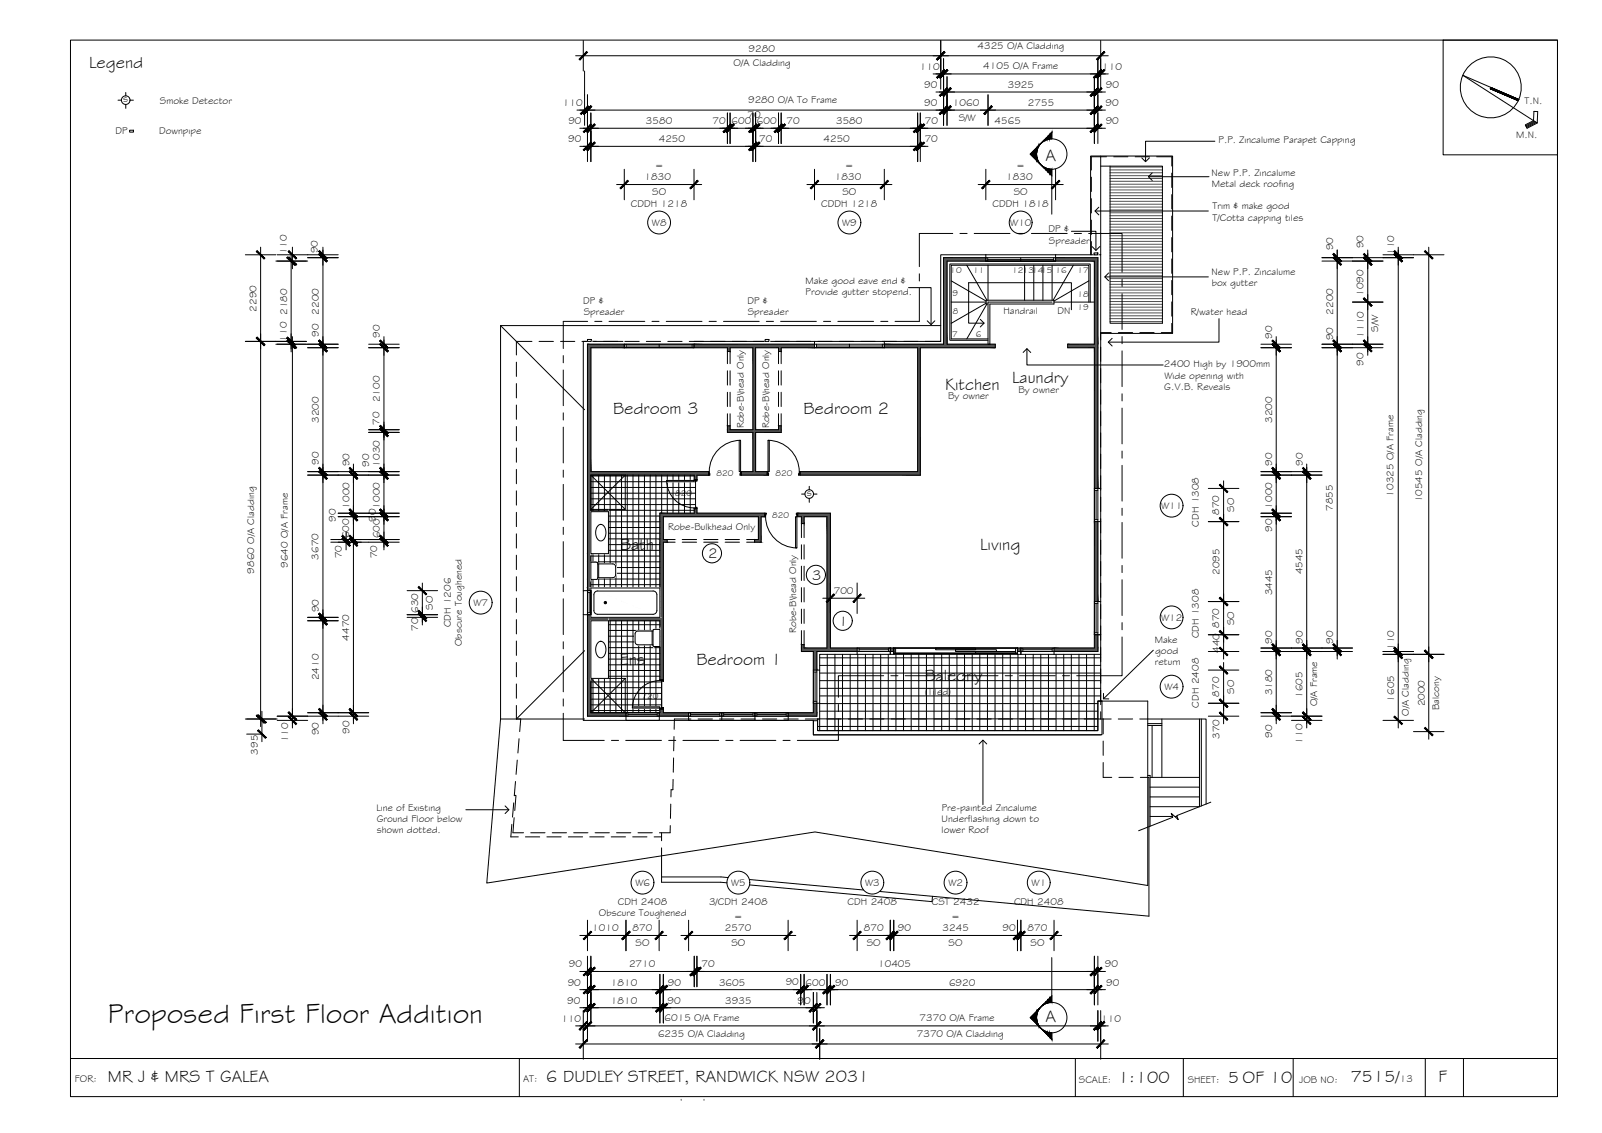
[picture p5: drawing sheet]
<svg xmlns="http://www.w3.org/2000/svg" width="420mm" height="297mm" viewBox="0 0 420 297" stroke-linecap="round" stroke-linejoin="round" font-family="sans-serif">
<defs><g id="words">
<text font-size="7.5" x="28.3" y="268.3">Proposed First Floor Addition</text>
<g font-size="4.5">
<text x="23.4" y="17.9">Legend</text>
<text x="274.2" y="42.1">A</text>
<text x="265.5" y="100.5">Laundry</text>
<text x="247.9" y="102.2">Kitchen</text>
<text x="160.8" y="108.4">Bedroom 3</text>
<text x="210.7" y="108.4">Bedroom 2</text>
<text x="162.6" y="144.1">Bath</text>
<text x="257.1" y="144.1">Living</text>
<text x="162.5" y="174.4">Ens</text>
<text x="182.7" y="174.4">Bedroom 1</text>
<text x="242.5" y="178.5">Balcony</text>
<text x="274.2" y="268">A</text>
<text x="28.3" y="283.6">MR J &amp; MRS T GALEA</text>
<text x="143.3" y="283.6">6 DUDLEY STREET, RANDWICK NSW 2031</text>
<text x="293.2" y="283.9">1:100</text>
<text x="322.1" y="283.8">5 OF 10</text>
<text x="354.3" y="283.8">7515/</text>
<text x="377.3" y="283.7">F</text>
</g>
<g font-size="3.7">
<text x="185.7" y="146.3">2</text>
<text x="213" y="151.9">3</text>
<text x="220" y="164">1</text>
</g>
<g font-size="2.6">
<text x="192.4" y="17.4">O/A Cladding</text>
<text x="196.3" y="13.6">9280</text>
<text x="256.4" y="12.9">4325 O/A Cladding</text>
<text x="241.2" y="18.3">110</text>
<text x="242.4" y="23.1">90</text>
<text x="257.9" y="18.1">4105 O/A Frame</text>
<text x="264.3" y="23">3925</text>
<text x="289.1" y="18.3">110</text>
<text x="290" y="23.1">90</text>
<text x="32.3" y="26.8">s</text>
<text x="41.9" y="27.2">Smoke Detector</text>
<text x="147.6" y="27.8">110</text>
<text x="196.2" y="27">9280 O/A To Frame</text>
<text x="242.4" y="27.8">90</text>
<text x="249.9" y="27.8">1060</text>
<text x="269.6" y="27.7">2755</text>
<text x="289.9" y="27.8">90</text>
<text x="399.8" y="27.3">T.N.</text>
<text x="30.3" y="35">DP</text>
<text x="41.7" y="35">Downpipe</text>
<text x="149.1" y="32.6">90</text>
<text x="169.4" y="32.5">3580</text>
<text x="186.9" y="32.5">70</text>
<text x="191.8" y="32.5">600</text>
<text x="196.1" y="30.9">70</text>
<text x="198.5" y="32.5">600</text>
<text x="206.3" y="32.5">70</text>
<text x="219.3" y="32.5">3580</text>
<text x="242.6" y="32.5">70</text>
<text x="251.4" y="31.6">S/W</text>
<text x="260.8" y="32.5">4565</text>
<text x="290" y="32.6">90</text>
<text x="149" y="37.3">90</text>
<text x="172.8" y="37.3">4250</text>
<text x="199.1" y="37.2">70</text>
<text x="216" y="37.3">4250</text>
<text x="242.5" y="37.2">70</text>
<text x="319.6" y="37.6">P.P. Zincalume Parapet Capping</text>
<text x="397.7" y="36.2">M.N.</text>
<text x="169.1" y="47.3">1830</text>
<text x="171.8" y="44.4">=</text>
<text x="219" y="47.3">1830</text>
<text x="221.7" y="44.4">=</text>
<text x="263.9" y="47.3">1830</text>
<text x="266.6" y="44.4">=</text>
<text x="317.8" y="46">New P.P. Zincalume</text>
<text x="171.1" y="51.2">SO</text>
<text x="220.9" y="51.2">SO</text>
<text x="265.9" y="51.2">SO</text>
<text x="317.8" y="49">Metal deck roofing</text>
<text x="165.5" y="54.2">CDDH 1218</text>
<text x="171" y="59.1">W8</text>
<text x="215.4" y="54.2">CDDH 1218</text>
<text x="220.9" y="59.1">W9</text>
<text x="260.3" y="54.2">CDDH 1818</text>
<text x="265" y="59.1">W10</text>
<text x="318" y="54.9">Trim &amp; make good</text>
<text x="318" y="57.8">T/Cotta capping tiles</text>
<text x="275" y="61">DP &amp;</text>
<text x="275.1" y="63.9">Spreader</text>
<text x="349.6" y="65.7" transform="rotate(-90 349.6 65.7)">90</text>
<text x="357.6" y="65.1" transform="rotate(-90 357.6 65.1)">90</text>
<text x="75.3" y="66.7" transform="rotate(-90 75.3 66.7)">110</text>
<text x="83.4" y="66.5" transform="rotate(-90 83.4 66.5)">90</text>
<text x="365.6" y="66.8" transform="rotate(-90 365.6 66.8)">110</text>
<text x="211.3" y="74.5">Make good eave end &amp;</text>
<text x="211.3" y="77.5">Provide gutter stopend.</text>
<text x="317.8" y="72.1">New P.P. Zincalume</text>
<text x="317.8" y="75">box gutter</text>
<text x="357.6" y="77.6" transform="rotate(-90 357.6 77.6)">1090</text>
<text x="67.3" y="81.7" transform="rotate(-90 67.3 81.7)">2290</text>
<text x="75.3" y="82.5" transform="rotate(-90 75.3 82.5)">2180</text>
<text x="83.6" y="82.5" transform="rotate(-90 83.6 82.5)">2200</text>
<text x="153" y="79.7">DP &amp;</text>
<text x="153.1" y="82.6">Spreader</text>
<text x="196" y="79.7">DP &amp;</text>
<text x="196.1" y="82.6">Spreader</text>
<text x="263.2" y="82.3">Handrail</text>
<text x="277.3" y="82.3">DN</text>
<text x="312.3" y="82.5">R/water head</text>
<text x="349.7" y="82.5" transform="rotate(-90 349.7 82.5)">2200</text>
<text x="75.3" y="89.6" transform="rotate(-90 75.3 89.6)">110</text>
<text x="83.6" y="88.3" transform="rotate(-90 83.6 88.3)">90</text>
<text x="99.6" y="88.6" transform="rotate(-90 99.6 88.6)">90</text>
<text x="333.7" y="88.9" transform="rotate(-90 333.7 88.9)">90</text>
<text x="349.6" y="89.2" transform="rotate(-90 349.6 89.2)">90</text>
<text x="357.7" y="88.5" transform="rotate(-90 357.7 88.5)">1110</text>
<text x="361.5" y="87" transform="rotate(-90 361.5 87)">S/W</text>
<text x="357.6" y="95.8" transform="rotate(-90 357.6 95.8)">90</text>
<text x="305.2" y="96.3">2400 High by 1900mm</text>
<text x="305.4" y="99.2">Wide opening with</text>
<text x="99.6" y="105.4" transform="rotate(-90 99.6 105.4)">2100</text>
<text x="248.7" y="104.7">By owner</text>
<text x="267.1" y="103">By owner</text>
<text x="305.4" y="102.2">G.V.B. Reveals</text>
<text x="83.6" y="110.9" transform="rotate(-90 83.6 110.9)">3200</text>
<text x="99.6" y="111.4" transform="rotate(-90 99.6 111.4)">70</text>
<text x="195.1" y="112.3" transform="rotate(-90 195.1 112.3)">Robe-B\head Only</text>
<text x="201.8" y="112.3" transform="rotate(-90 201.8 112.3)">Robe-B\head Only</text>
<text x="333.6" y="110.9" transform="rotate(-90 333.6 110.9)">3200</text>
<text x="83.6" y="121.9" transform="rotate(-90 83.6 121.9)">90</text>
<text x="91.6" y="122.2" transform="rotate(-90 91.6 122.2)">90</text>
<text x="96.8" y="122.3" transform="rotate(-90 96.8 122.3)">90</text>
<text x="99.6" y="122.3" transform="rotate(-90 99.6 122.3)">1030</text>
<text x="333.7" y="122.2" transform="rotate(-90 333.7 122.2)">90</text>
<text x="341.7" y="122.1" transform="rotate(-90 341.7 122.1)">90</text>
<text x="211.6" y="130.1">s</text>
<text x="365.5" y="130.2" transform="rotate(-90 365.5 130.2)">10325 O/A Frame</text>
<text x="373" y="131.7" transform="rotate(-90 373 131.7)">10545 O/A Cladding</text>
<text x="88.1" y="136.8" transform="rotate(-90 88.1 136.8)">90</text>
<text x="91.6" y="133.4" transform="rotate(-90 91.6 133.4)">1000</text>
<text x="98.6" y="136.8" transform="rotate(-90 98.6 136.8)">90</text>
<text x="99.6" y="133.4" transform="rotate(-90 99.6 133.4)">1000</text>
<text x="304.5" y="133.4">W11</text>
<text x="319.8" y="135" transform="rotate(-90 319.8 135)">870</text>
<text x="323.7" y="134.2" transform="rotate(-90 323.7 134.2)">SO</text>
<text x="333.7" y="133.4" transform="rotate(-90 333.7 133.4)">1000</text>
<text x="349.6" y="134" transform="rotate(-90 349.6 134)">7855</text>
<text x="91.6" y="141.1" transform="rotate(-90 91.6 141.1)">600</text>
<text x="99.6" y="141.1" transform="rotate(-90 99.6 141.1)">600</text>
<text x="175.2" y="139">Robe-Bulkhead Only</text>
<text x="314.4" y="138.1" transform="rotate(-90 314.4 138.1)">CDH 1308</text>
<text x="333.7" y="139.5" transform="rotate(-90 333.7 139.5)">90</text>
<text x="75.5" y="148.9" transform="rotate(-90 75.5 148.9)">9640 O/A Frame</text>
<text x="83.6" y="146.7" transform="rotate(-90 83.6 146.7)">3670</text>
<text x="89.6" y="146.4" transform="rotate(-90 89.6 146.4)">70</text>
<text x="98.9" y="146.4" transform="rotate(-90 98.9 146.4)">70</text>
<text x="66.6" y="150.4" transform="rotate(-90 66.6 150.4)">9860 O/A Cladding</text>
<text x="218.7" y="155.7">700</text>
<text x="319.8" y="150.7" transform="rotate(-90 319.8 150.7)">2095</text>
<text x="341.6" y="150.6" transform="rotate(-90 341.6 150.6)">4545</text>
<text x="83.6" y="160.6" transform="rotate(-90 83.6 160.6)">90</text>
<text x="109.7" y="160.6" transform="rotate(-90 109.7 160.6)">630</text>
<text x="113.5" y="159.8" transform="rotate(-90 113.5 159.8)">SO</text>
<text x="124.2" y="158.8">W7</text>
<text x="333.6" y="156.1" transform="rotate(-90 333.6 156.1)">3445</text>
<text x="91.6" y="168" transform="rotate(-90 91.6 168)">4470</text>
<text x="109.7" y="165.5" transform="rotate(-90 109.7 165.5)">70</text>
<text x="118.2" y="164.5" transform="rotate(-90 118.2 164.5)">CDH 1206</text>
<text x="208.8" y="166" transform="rotate(-90 208.8 166)">Robe-B\head Only</text>
<text x="304.5" y="162.7">W12</text>
<text x="314.4" y="167.4" transform="rotate(-90 314.4 167.4)">CDH 1308</text>
<text x="319.8" y="164.6" transform="rotate(-90 319.8 164.6)">870</text>
<text x="323.7" y="163.9" transform="rotate(-90 323.7 163.9)">SO</text>
<text x="121.2" y="169.5" transform="rotate(-90 121.2 169.5)">Obscure Toughened</text>
<text x="302.9" y="168.5">Make</text>
<text x="302.9" y="171.4">good</text>
<text x="319.8" y="171.2" transform="rotate(-90 319.8 171.2)">440</text>
<text x="333.7" y="168.7" transform="rotate(-90 333.7 168.7)">90</text>
<text x="341.7" y="168.7" transform="rotate(-90 341.7 168.7)">90</text>
<text x="349.6" y="168.9" transform="rotate(-90 349.6 168.9)">90</text>
<text x="365.6" y="170.4" transform="rotate(-90 365.6 170.4)">110</text>
<text x="83.6" y="178.3" transform="rotate(-90 83.6 178.3)">2410</text>
<text x="302.9" y="174.3">return</text>
<text x="242.6" y="182.3">(Tiled)</text>
<text x="305.4" y="180.8">W4</text>
<text x="314.4" y="185.5" transform="rotate(-90 314.4 185.5)">CDH 2408</text>
<text x="319.8" y="182.6" transform="rotate(-90 319.8 182.6)">870</text>
<text x="323.7" y="181.9" transform="rotate(-90 323.7 181.9)">SO</text>
<text x="333.6" y="182.3" transform="rotate(-90 333.6 182.3)">3180</text>
<text x="341.6" y="183" transform="rotate(-90 341.6 183)">1605</text>
<text x="345.5" y="185.2" transform="rotate(-90 345.5 185.2)">O/A Frame</text>
<text x="365.6" y="183.9" transform="rotate(-90 365.6 183.9)">1605</text>
<text x="373.7" y="185.2" transform="rotate(-90 373.7 185.2)">2000</text>
<text x="369.5" y="187.7" transform="rotate(-90 369.5 187.7)">O/A Cladding</text>
<text x="377.5" y="186.2" transform="rotate(-90 377.5 186.2)">Balcony</text>
<text x="67.6" y="197.9" transform="rotate(-90 67.6 197.9)">395</text>
<text x="75.6" y="194.6" transform="rotate(-90 75.6 194.6)">110</text>
<text x="83.6" y="192.8" transform="rotate(-90 83.6 192.8)">90</text>
<text x="91.6" y="192.3" transform="rotate(-90 91.6 192.3)">90</text>
<text x="319.8" y="193.8" transform="rotate(-90 319.8 193.8)">370</text>
<text x="333.7" y="193.4" transform="rotate(-90 333.7 193.4)">90</text>
<text x="341.6" y="195" transform="rotate(-90 341.6 195)">110</text>
<text x="98.7" y="212.7">Line of Existing</text>
<text x="98.8" y="215.6">Ground Floor below</text>
<text x="246.9" y="215.6">Underflashing down to</text>
<text x="247" y="212.6">Pre-painted Zincalume</text>
<text x="98.8" y="218.5">shown dotted.</text>
<text x="247" y="218.5">lower Roof</text>
<text x="166.6" y="232.2">W6</text>
<text x="191.8" y="232.2">W5</text>
<text x="226.9" y="232.2">W3</text>
<text x="248.7" y="232.2">W2</text>
<text x="270.6" y="232.2">W1</text>
<text x="162" y="237.3">CDH 2408</text>
<text x="186" y="237.3">3/CDH 2408</text>
<text x="222.3" y="237.3">CDH 2408</text>
<text x="244.4" y="237.3">CST 2432</text>
<text x="265.9" y="237.3">CDH 2408</text>
<text x="155.3" y="244.2">1010</text>
<text x="157.1" y="240.2">Obscure Toughened</text>
<text x="165.9" y="244.1">870</text>
<text x="190.1" y="244.1">2570</text>
<text x="192.6" y="241.2">=</text>
<text x="226.6" y="244.1">870</text>
<text x="235.4" y="244.2">90</text>
<text x="247.2" y="244.2">3245</text>
<text x="249.5" y="241.3">=</text>
<text x="262.9" y="244.2">90</text>
<text x="269.5" y="244.1">870</text>
<text x="166.7" y="248">SO</text>
<text x="191.8" y="248">SO</text>
<text x="227.3" y="248">SO</text>
<text x="248.8" y="248">SO</text>
<text x="270.3" y="248">SO</text>
<text x="149.2" y="253.6">90</text>
<text x="165" y="253.6">2710</text>
<text x="184" y="253.6">70</text>
<text x="230.3" y="253.6">10405</text>
<text x="289.8" y="253.6">90</text>
<text x="148.7" y="263.1">90</text>
<text x="148.9" y="258.4">90</text>
<text x="160.2" y="258.4">1810</text>
<text x="160.2" y="263.1">1810</text>
<text x="175.1" y="263.1">90</text>
<text x="175.2" y="258.4">90</text>
<text x="188.6" y="258.4">3605</text>
<text x="190.2" y="263.1">3935</text>
<text x="206.1" y="258.4">90</text>
<text x="209.2" y="263.1">90</text>
<text x="211.3" y="258.4">600</text>
<text x="219.1" y="258.4">90</text>
<text x="248.9" y="258.4">6920</text>
<text x="290.1" y="258.4">90</text>
<text x="147.2" y="267.9">110</text>
<text x="174.3" y="267.7">6015 O/A Frame</text>
<text x="241.2" y="267.7">7370 O/A Frame</text>
<text x="288.8" y="267.9">110</text>
<text x="172.6" y="272">6235 O/A Cladding</text>
<text x="240.4" y="272">7370 O/A Cladding</text>
<text x="19.6" y="283.7">FOR:</text>
<text x="137.2" y="283.6">AT:</text>
<text x="282.9" y="283.9">SCALE:</text>
<text x="311.5" y="283.9">SHEET:</text>
<text x="340.7" y="283.9">JOB NO:</text>
<text x="367.2" y="283.8">13</text>
</g>
<g font-size="2.2">
<text x="249.2" y="71.6">10</text>
<text x="255.2" y="71.5">11</text>
<text x="265.5" y="71.5">12131415</text>
<text x="276.9" y="71.5">16</text>
<text x="282.6" y="71.5">17</text>
<text x="249.8" y="77.5">9</text>
<text x="282.6" y="78">18</text>
<text x="249.9" y="82.4">8</text>
<text x="282.6" y="81.3">19</text>
<text x="249.8" y="88.3">7</text>
<text x="255.9" y="88.4">6</text>
<text x="187.9" y="124.7">820</text>
<text x="203.4" y="124.7">820</text>
<text x="177.1" y="130">820</text>
<text x="202.5" y="135.7">820</text>
<text x="168.3" y="183.2">720</text>
</g>
</g></defs>
<!-- layer: NEWWORK -->
<g fill="none" stroke="#000" stroke-width=".26">
<path d="M288.7 43.6h16.2v41.1h-13.8v-41.1M288.7 40.9v25.9M258.6 66.8v1.6h-10.2v21.8h12.6v1h-19.6v33.4h-31.6v-1h30.9v-32.4h-8.8v-1.7M258.6 67.6h-11.1v22.6h-15.6M276.8 67.6h11.1v60.5M276.8 66.8v1.6h10.2v21.8h-7v1h7v36.9h1.7M190.8 97.2v3.8M190.8 92.2h.7M191.5 95.3v-4.1h6v21.5h-6v-4.2M191.5 97.2v3.8M204.2 95.3v-4.1h-6v21.5h6v-4.2M204.2 97.2v3.8"/>
<path d="M204.2 92.2h.7M204.9 97.2v3.8M213.6 90.2h-31.6v1h8.8v4.1M213.6 89.5v1.7h-8.7v4.1M190.8 108.5v4.9h6.7v10.2h-3.1v1h6.8v-1h-3v-10.2h6.7v-4.9M190.8 102.8v3.8M190.8 111.6h.7M191.5 102.8v3.8M204.2 102.8v3.8M204.2 111.6h.7M204.9 102.8v3.8M182.1 133.3v1.2h-9v27.4h-18.1v-.7h-.9v26.6h10.1v-.9h-9.2v-24.2h18.1v15.6h.9v-36.2h3.1"/>
<path d="M182.8 133.3h-.7h.7M182.8 133.3v1.2h17.8v1h-1v6.6h-3.8M210.2 137.3h.7M287.9 136.8v20.9M288.7 136.8h-1.7v20.9h1.7M155 154.8v-30.2h27.1v1.1h.7v-1.1h3v-1h-30.8v-32.4h8.7v-1h-9.6v64.6h.9M175 141.4v.7M177.1 141.4h-3.1v-5.9h24.9v5.9h-3.1M178.9 141.4h3.8M178.9 142.1h3.8M184.6 141.4h3.7M184.6 142.1h3.7"/>
<path d="M190.2 141.4h3.7M190.2 142.1h3.7M197.9 141.4v.7M210.2 140.9v-5.4h-1v-1h8.6v35.4h7v1.6M210.2 142.8v3.8M210.2 148.4v3.8M210.2 154.1v3.7M210.2 159.7v3.7M210.9 140.9v-5.4h6v34.4h-6v-4.6M210.9 142.8v3.8M210.9 148.4v3.8M210.9 154.1v3.7"/>
<path d="M210.9 159.7v3.7M210.2 165.3v5.5h3.1v4.9h1.7M210.2 169h.7M224.8 170.8h-10.6v4.9M233.5 170.8h.9M233.5 171.5v-1.6h.9v1.6M266.9 170.8h.8M266.9 171.5v-1.6h.8v1.6M287.9 166.4v4.4h-11.5M288.7 171.5v12.3M288.7 166.4h-1.7v3.5h-10.6v1.6M173.1 185.9h.9v1h6.6v.9h-7.7z"/>
<path d="M189.3 186.9v.9M198 186.9v.9M213.3 188.9v3.8h75.4M214.2 184.4v3.4h-7.5v-.9h6.6v-2.5h1.7M287.9 183.8h1.1v8.9h-75.7v-3.8h.9M289 183.8h-1.1v7.8h-73.5v-3.1"/>
</g>
<!-- layer: TILES -->
<g fill="none" stroke="#000" stroke-width=".26">
<path d="M155 127.8h27.4M155 129.3h27.4M155 130.8h27.4M155 132.3h27.4M155 124.8h27.1M155 126.3h19.9M155 133.8h27.1M155 135.3h18.1M155 136.8h18.1M155 138.3h18.1M155 139.8h18.1M155.5 124.6v37.3"/>
<path d="M157 124.6v37.3M158.5 124.6v37.3M160 124.6v37.3M161.5 124.6v37.3M163 124.6v37.3M164.5 124.6v37.3M166 124.6v37.3M167.5 124.6v37.3M169 124.6v37.3M170.5 124.6v37.3M172 124.6v37.3M173.5 124.6v9.9"/>
<path d="M175 124.6v1.4M175 126.3v8.2M176.5 124.6v1.4M176.5 126.3v8.2M178 124.6v1.4M178 126.3v8.2M179.5 124.6v1.4M179.5 126.3v8.2M181 124.6v1.4M181 126.3v8.2M182.1 126.3h.3M182.4 126.1v6.9"/>
<path d="M155 141.3h18.1M155 142.8h18.1M155 144.3h18.1M155 145.8h18.1M155 147.3h18.1M155 148.8h18.1M155 150.3h18.1M155 151.8h18.1M155 153.3h18.1M155 154.8h18.1M155 156.3h18.1M155 157.8h18.1"/>
<path d="M155 159.3h18.1M155 178.8h18.5M155 163.8h18.1M155 165.3h18.1M155 166.8h18.1M155 168.3h18.1M155 169.8h18.1M155 171.3h18.1M155 172.8h18.1M155 174.3h18.1M155 175.8h18.1M155 177.3h18.1"/>
<path d="M155 160.8h18.1M155.5 162.7v24.2M157 162.7v24.2M158.5 162.7v24.2M160 162.7v24.2M161.5 162.7v24.2M163 162.7v24.2M164.5 162.7v24.2M166 162.7v22.6M167.5 162.7v22.6M169 162.7v22.6M170.5 162.7v22.6"/>
<path d="M172 162.7v22.6M173.5 178.4v7.2M215 172.5h73.7M215 174.4h73.7M215 176.5h73.7M215 178.4h73.7M217 171.5v20.1M219 171.5v20.1M221 171.5v20.1M223 171.5v20.1M225 171.5v20.1M227 171.5v20.1"/>
<path d="M229 171.5v20.1M231 171.5v20.1M233 171.5v20.1M235 171.5v20.1M237 171.5v20.1M239 171.5v20.1M241 171.5v20.1M243 171.5v20.1M245 171.5v20.1M247 171.5v20.1M249 171.5v20.1M251 171.5v20.1"/>
<path d="M253 171.5v20.1M255 171.5v20.1M257 171.5v20.1M259 171.5v20.1M261 171.5v20.1M263 171.5v20.1M265 171.5v20.1M267 171.5v20.1M269 171.5v20.1M271 171.5v20.1M273 171.5v20.1M275 171.5v20.1"/>
<path d="M277 171.5v20.1M279 171.5v20.1M281 171.5v20.1M283 171.5v20.1M285 171.5v20.1M287 171.5v20.1M155 180.3h18.5M155 181.8h18.5M155 183.3h18.5M155 184.8h18.5M155 186.3h18.1M166 185.6v1.3"/>
<path d="M167.5 185.6v1.3M169 185.6v1.3M170.5 185.6v1.3M172 185.6v1.3M214.4 190.5h73.5M215 180.5h73.7M215 182.4h73.7M215 184.5h72.9M215 186.5h72.9M215 188.5h72.9M215 188.5v3.1"/>
</g>
<!-- layer: BORDER -->
<g fill="none" stroke="#000" stroke-width=".26">
<path d="M18.5 10.5h390v277h-390zM378.5 10.5h30v30.1h-30zM390.8 23.3l7.4 3.1M398.3 26.1l-14.6-6.4 19.5 12.6 .1-3-1-.1-.1 2.4-2.2 1.1 .5 .9 2.7-1.3M402.4 31.8l-2.2 1.2M402.7 31.9l-2.5 1.3M402.9 32.1l-2.5 1.3M18.5 277.5h390M136.2 277.5v10M282 277.5v10M310.4 277.5v10M339.2 277.5v10"/>
<path d="M373.8 277.5v10M383.8 277.5v10"/>
<circle cx="391" cy="22.9" r="8"/>
</g>
<!-- layer: STAIRS -->
<g fill="none" stroke="#000" stroke-width=".26">
<path d="M249.5 79.2h9.1M249.5 73.6l9.1 5.3M253.6 69.5l5.2 9.2M254 74.1h27v7.1M258.6 79.5l-9.1 5.3M258.8 79.7l-5.2 9.2M259.1 69.5v9.2M268.7 69.5v9.2M271.1 69.5v9.2M273.5 69.5v9.2M275.9 79.2h-16.8v11h.5v-10.5h16.8v-1h-17.8v1h.5M275.9 69.5v9.2"/>
<path d="M276.4 79.2h10.6M281.5 69.5l-5.3 9.2M285.6 79.2v-9.7h-36.1v19.4h9.6M285.6 73.6l-9.2 5.3M285.9 79.2v-10h-36.8v20h10"/>
</g>
<!-- layer: HATCH -->
<g fill="none" stroke="#545454" stroke-width=".26">
<path d="M291.1 59.5h13.8M291.1 58.8h13.8M291.1 58h13.8M291.1 57.3h13.8M291.1 56.6h13.8M291.1 55.8h13.8M291.1 55h13.8M291.1 54.3h13.8M291.1 53.5h13.8M291.1 52.8h13.8M291.1 52h13.8M291.1 51.3h13.8"/>
<path d="M291.1 50.5h13.8M291.1 49.8h13.8M291.1 49h13.8M291.1 48.3h13.8M291.1 47.5h13.8M291.1 46.8h13.8M291.1 46.1h13.8M291.1 45.3h13.8M291.1 44.5h13.8M291.1 43.8h13.8M291.1 79.8h13.8M291.1 79.1h13.8"/>
<path d="M291.1 78.3h13.8M291.1 77.5h13.8M291.1 76.8h13.8M291.1 76h13.8M291.1 75.3h13.8M291.1 74.5h13.8M291.1 73.8h13.8M291.1 73h13.8M291.1 72.3h13.8M291.1 71.5h13.8M291.1 70.8h13.8M291.1 70h13.8"/>
<path d="M291.1 69.3h13.8M291.1 68.5h13.8M291.1 67.8h13.8M291.1 67h13.8M291.1 66.3h13.8M291.1 65.5h13.8M291.1 64.8h13.8M291.1 64h13.8M291.1 63.3h13.8M291.1 62.5h13.8M291.1 61.8h13.8M291.1 61h13.8"/>
<path d="M291.1 60.3h13.8M291.1 84.3h13.8M291.1 83.5h13.8M291.1 82.8h13.8M291.1 82h13.8M291.1 81.3h13.8M291.1 80.5h13.8M178.7 288.2v.3M184.6 288.2v.3"/>
</g>
<!-- layer: INSULCLAD -->
<path d="M258.6 66.8h-11.9v22.7h-14.8M276.8 66.8h11.9v61.3M163.4 89.5h-10.4v65.3M182 89.5h31.6M288.7 136.8v20.9M153 161.2v27.7h60.3M224.8 171.5h-9.8v4.2M233.5 171.5h.9M266.9 171.5h.8M288.7 166.4v5.1h-12.3M215 184.4v4.1h-.6" fill="none" stroke="#000" stroke-width=".26"/>
<!-- layer: ROOFPLAN EXIST. -->
<path d="M286 66.8v-25.9h21.5v46.5h-18.8M131.3 85.4h115.4M131.3 85.4v103.1M131.3 85.4l22 22M153.3 170.6l-17.9 17.9M131.3 188.5h22M288.7 183.8h12.3v48.3l-87.3-14-86 13.4 3.6-43" fill="none" stroke="#000" stroke-width=".26"/>
<!-- layer: SERVICES -->
<g fill="none" stroke="#000" stroke-width=".26">
<path d="M31 26.3h.8M33 24.2v.9M33 27.4v1M34 34.1h1v.5h-1zM34.1 26.3h.9M286.9 66.3h1v.5h-1zM154.1 89h1v.5h-1zM200.7 89h1v.5h-1zM210.2 129.5h.9M212.2 127.5v.9M212.2 130.7v1M213.4 129.5h.9"/>
<circle cx="33" cy="26.3" r="1.13"/>
<circle cx="212.2" cy="129.5" r="1.13"/>
</g>
<!-- layer: MASK -->
<g fill="#fff" stroke="#fff" stroke-width=".26">
<path d="M155 154.1h18.1z"/>
<path d="M155 154.1h18.1v7.8z"/>
<path d="M166.6 166.1v2.3z"/>
<path d="M34 34.1l1 .5v-.5zM34 34.1l1 .5h-1z"/>
<path d="M193.9 115.5v8.1h.3zM193.9 115.5h.3v8.1z"/>
<path d="M201.8 115.5v8.1h-.4zM201.4 115.5v8.1l.4-8.1z"/>
<path d="M208.6 135.5h.4l-.4 8.2zM209 135.5l-.4 8.2h.4z"/>
<path d="M165.9 185.3h7.2v.3zM165.9 185.3v.3h7.2z"/>
<path d="M174.9 126.3h7.2v-.3zM174.9 126h7.2l-7.2 .3z"/>
<path d="M155 161.9h18.1zM155 154.1l18.1 7.8h-18.1z"/>
<path d="M161.5 148.6v2.2zM161.5 148.5v2.3z"/>
<path d="M161.5 148.5v2.3zM161.5 148.5v2.3z"/>
<path d="M161.5 148.5l-.1 2.5zM161.4 148.4v2.6z"/>
<path d="M161.4 148.4v2.6zM161.4 148.3v2.7z"/>
<path d="M161.4 148.3v2.8zM161.4 148.2v2.9z"/>
<path d="M161.4 148.2l-.1 2.9zM161.3 148.2v2.9z"/>
<path d="M161.3 148.2v3zM161.3 148.1v3.1z"/>
<path d="M161.3 148.1v3.1zM161.3 148.1v3.1z"/>
<path d="M161.3 148.1l-.1 3.2zM161.2 148v3.3z"/>
<path d="M161.2 148l-.1 3.3zM161.1 148v3.3z"/>
<path d="M161.1 148v3.4zM161.1 147.9v3.5z"/>
<path d="M161.1 147.9l-.1 3.5zM161 147.9v3.5z"/>
<path d="M161 147.9v3.5zM161 147.9v3.5z"/>
<path d="M161 147.9l-.1 3.5zM160.9 147.9v3.5z"/>
<path d="M160.9 147.9v3.5zM160.9 147.9v3.5z"/>
<path d="M160.9 147.9l-.2 3.6zM160.7 147.8v3.7z"/>
<path d="M156.8 151.5h3.9v-3.7zM156.8 147.8h3.9l-3.9 3.7z"/>
<path d="M156.8 147.7v4zM156.8 147.6v4.1z"/>
<path d="M156.8 147.6l-.1 4.2zM156.7 147.6v4.2z"/>
<path d="M156.7 147.6v4.2zM156.7 147.5v4.3z"/>
<path d="M156.7 147.5v4.3zM156.7 147.5v4.3z"/>
<path d="M156.7 147.5v4.4zM156.7 147.4v4.5z"/>
<path d="M156.7 147.4l-.1 4.5zM156.6 147.4v4.5z"/>
<path d="M156.6 147.4v4.5zM156.6 147.4v4.5z"/>
<path d="M156.6 147.4l-.1 4.5zM156.5 147.4v4.5z"/>
<path d="M156.5 147.4l-1.5 4.5h1.5zM155 147.4h1.5l-1.5 4.5z"/>
<path d="M155 134.1v11.1l4.6-11.1zM159.6 134.1v11.1h-4.6z"/>
<path d="M166.6 166.1v2.2zM166.6 166.1v2.3zM166.6 166.1v2.4z"/>
<path d="M166.6 165.9v2.6zM166.6 165.9v2.6z"/>
<path d="M166.6 165.9v2.6zM166.6 165.9v2.7z"/>
<path d="M166.7 165.8l-.1 2.8zM166.7 165.8v2.9z"/>
<path d="M166.7 165.8v2.9zM166.7 165.8v2.9z"/>
<path d="M166.8 165.7l-.1 3zM166.8 165.7v3.1z"/>
<path d="M166.8 165.7v3.1zM166.8 165.7v3.1z"/>
<path d="M166.8 165.6v3.2zM166.8 165.6v3.3z"/>
<path d="M166.8 165.6v3.3zM166.9 165.6v3.3z"/>
<path d="M166.9 165.6v3.3zM166.9 165.6v3.3z"/>
<path d="M166.9 165.6v3.3zM167 165.5v3.5z"/>
<path d="M167 165.5v3.5zM167.1 165.5v3.5z"/>
<path d="M167.1 165.5v3.5zM167.2 165.5v3.5z"/>
<path d="M167.2 165.5v3.5zM167.2 165.5v3.5z"/>
<path d="M167.2 165.5v3.5zM167.3 165.5v3.6z"/>
<path d="M167.3 165.5v3.6l4-3.6zM167.3 169.1l4-3.6v3.6z"/>
<path d="M171.3 165.2v4.1zM171.3 165.2v4.1z"/>
<path d="M171.3 165.2v4.1zM171.3 165.2v4.1z"/>
<path d="M171.3 165.1v4.2zM171.3 165.1v4.3z"/>
<path d="M171.3 165.1v4.3zM171.4 165.1v4.3z"/>
<path d="M171.4 165.1v4.3zM171.4 165.1v4.4z"/>
<path d="M171.4 165.1v4.4zM171.4 165v4.5z"/>
<path d="M171.4 165v4.5zM171.5 165v4.5z"/>
<path d="M171.5 165v4.5zM171.5 165v4.5z"/>
<path d="M171.5 165v4.5l1.6-4.5zM173.1 165v4.5h-1.6z"/>
<path d="M155 162.7v15.2l4.6-15.2zM159.6 162.7v15.2h-4.6z"/>
<path d="M286.9 66.3l1 .5v-.5zM286.9 66.3l1 .5h-1z"/>
<path d="M154.1 89l1 .5v-.5zM154.1 89l1 .5h-1z"/>
<path d="M200.7 89l1 .5v-.5zM200.7 89l1 .5h-1z"/>
</g>
<!-- layer: WINDOWS -->
<g fill="none" stroke="#000" stroke-width=".26">
<path d="M258.6 68.4h18.2h-18.2M258.6 68.4v-.8h18.2v.8M258.6 66.8h18.2M259 67.6v.8M259 68h17.4M267.7 67.6v.8M276.4 67.6v.8M163.7 91.2h18.3h-18.3M163.7 90.2h18.3M164.2 90.7h17.3M164.2 90.2v1M172.9 90.2v1"/>
<path d="M181.5 90.2v1M182 90.2h-18.3v1M182 90.2v1M213.6 91.2h18.3h-18.3M213.6 91.2v-1h18.3v1M213.6 89.5h18.3M214.1 90.2v1M214.1 90.7h17.3M222.8 90.2v1M231.4 90.2v1M287 128.1v8.7M287 128.6h.9"/>
<path d="M287 136.2h.9M287.5 128.6v7.6M287.9 128.1v8.7M288.7 128.1v8.7M153 154.8h2v6.4h-2zM154.1 154.8v6.4M154.1 155.4h.9M154.5 155.4v5.2M155 154.8v6.4M287 157.7v8.7M287 158.2h.9M287.5 158.2v7.7"/>
<path d="M287.9 157.7v8.7M288.7 157.7v8.7M154.1 160.6h.9M213.3 175.7v8.7M213.3 176.2h.9M213.8 176.2v7.7M214.2 175.7v8.7M215 175.7v8.7M224.8 169.9h8.7M224.8 171.5h8.7M224.8 170.8h8.7M225.3 169.9v.9"/>
<path d="M225.3 170.3h7.7M233 169.9v.9M234.4 169.9h32.5v1.6h-32.5zM234.4 169.9h32.5M234.9 169.9v1.4M245.4 169.9h10.5v.4h-10.5zM250.6 170.3h10.7v.5h-10.7zM255.9 170.8h10.4v.5h-10.4zM266.3 169.9v1.4M266.9 171.3h-32.5h32.5M266.9 169.9h-32.5v.9M266.9 169.9v.9"/>
<path d="M267.7 169.9h8.7M267.7 171.5h8.7M267.7 170.8h8.7M268.3 170.3h7.7M268.3 169.9v.9M276 169.9v.9M287 165.9h.9M164.2 186.9h8.7v2h-8.7zM164.2 186.9h8.7M164.2 187.8h8.7M164.7 187.3h7.7M164.7 186.9v.9"/>
<path d="M172.4 186.9v.9M180.6 186.9h26.1v2h-26.1zM180.6 186.9h26.1M180.6 187.8h26.1M181.1 187.3h7.7M181.1 186.9v.9M188.8 186.9v.9M189.3 186.9v2M189.8 186.9v.9M189.8 187.3h7.7M197.5 186.9v.9M198 186.9v2"/>
<path d="M198.5 187.3h7.7M198.5 186.9v.9M206.2 186.9v.9M213.3 183.9h.9"/>
<circle cx="172.9" cy="58.3" r="3"/>
<circle cx="222.8" cy="58.3" r="3"/>
<circle cx="267.7" cy="58.3" r="3"/>
<circle cx="307.3" cy="132.6" r="3"/>
<circle cx="126.1" cy="158" r="3"/>
<circle cx="307.3" cy="161.9" r="3"/>
<circle cx="307.3" cy="180" r="3"/>
<circle cx="168.5" cy="231.4" r="3"/>
<circle cx="193.7" cy="231.4" r="3"/>
<circle cx="228.8" cy="231.4" r="3"/>
<circle cx="250.6" cy="231.4" r="3"/>
<circle cx="272.4" cy="231.4" r="3"/>
</g>
<!-- layer: EXISTING -->
<g fill="none" stroke="#000" stroke-width=".26">
<path d="M286.2 46.5v3.7M286.2 52.1v3.7M286.2 57.7v3.8M290.2 41.1h-4v3.5M292.1 41.1h3.7M297.7 41.1h3.8M303.3 41.1h4v2.4M307.3 45.4v3.8M307.3 51v3.8M307.3 56.7v3.7M286.2 63.3v3.5M307.3 62.3v3.7"/>
<path d="M307.3 67.9v3.8M307.3 73.5v3.8M307.3 79.2v3.7M135.4 94.9v3.8M139.5 89.5h-4.1v3.6M141.4 89.5h3.7M147 89.5h3.8M152.6 89.5h3.8M158.3 89.5h3.7M163.9 89.5h3.7M169.5 89.5h3.8M175.1 89.5h3.8"/>
<path d="M180.8 89.5h3.7M186.4 89.5h3.7M192 89.5h3.8M197.6 89.5h3.8M203.3 89.5h3.7M208.9 89.5h3.7M214.5 89.5h3.8M220.1 89.5h3.8M225.8 89.5h3.7M231.4 89.5h3.7M237 89.5h3.8M242.6 89.5h4.1"/>
<path d="M288.7 91v3.7M288.7 96.6v3.7M291.4 87.2h-2.7v1.9M293.3 87.2h3.8M298.9 87.2h3.8M307.3 84.8v2.4h-2.7M135.4 100.6v3.7M135.4 106.2v3.7M135.4 111.8v3.8M135.4 117.4v3.8M288.7 102.2v3.8M288.7 107.9v3.7"/>
<path d="M288.7 113.5v3.7M288.7 119.1v3.7M135.4 123.1v3.7M135.4 128.7v3.7M135.4 134.3v3.8M135.4 139.9v3.8M288.7 124.7v3.8M288.7 130.4v3.7M288.7 136v3.7M135.4 145.6v3.7M135.4 151.2v3.7M135.4 156.8v3.8"/>
<path d="M288.7 141.6v3.7M288.7 147.2v3.8M288.7 152.9v3.7M288.7 158.5v3.7M135.4 162.4v3.8M135.4 168.1v3.7M135.4 173.7v3.7M135.4 179.3v3.8M288.7 164.1v3.7M288.7 169.7v3.8M288.7 175.4v3.7M135.4 184.9v3.6h1.2l-.3 3.3"/>
<path d="M135.7 199.3l-.4 3.7M136.1 193.7l-.3 3.7M176.7 198.7l-.1 3.8M176.8 193.1l-.1 3.7M181.2 188.5h-4.3l-.1 2.7M183.1 188.5h3.7M188.7 188.5h3.8M194.3 188.5h3.8M200 188.5h3.7M205.6 188.5h3.7M211.2 188.5h3.8M216.8 188.5h3.8"/>
<path d="M222.5 188.5h3.7M228.1 188.5h3.7M233.7 188.5h3.8M239.3 188.5h3.8M245 188.5h3.7M250.6 188.5h3.7M256.2 188.5h3.8M261.8 188.5h3.8M267.5 188.5h3.7M273.1 188.5h3.7M278.7 188.5h3.8M284.3 188.5h7.1"/>
<path d="M288.7 181v3.7M288.7 186.6v1.9M289.3 188.5v3.9M289.3 194.3v3.7M289.3 199.9v3.9h2.3M293.3 188.5h3.8M298.9 188.5h17.4v22.3M301 189.7h3.7M301 190.2h3.7M302.2 190.2v13.6M304.7 188.5v15.3M314.6 188.5v23h-13"/>
<path d="M315.1 188.5v22.8M134.2 216.1l-.2 3.3h1.9M134.7 210.5l-.3 3.7M134.8 214.4l-.3 3.9h2.8M134.9 208.5h.4l-.3 4M135.2 204.9l-.3 3.7M137.8 219.4h3.7M139.2 218.3h3.7M143.4 219.4h3.8M144.8 218.3h3.8M149.1 219.4h3.7M150.5 218.3h3.7"/>
<path d="M154.7 219.4h3.7M156.1 218.3h3.7M160.3 219.4h3.7M161.7 218.3h3.7M165.9 219.4h3.8M167.3 218.3h3.8M171.6 219.4h1.9M173.5 218.3v2.1M175.8 216.4v1.9h-2.8M175.9 210.8l-.1 3.8M176.5 204.3v2.7h-.5v1.9M293.5 203.8h3.7"/>
<path d="M299.1 203.8h2.2v36.4l-70.6-6.5M301 203.3h.6v13.3M301.6 203.8h13M301.6 206.4h13M301.6 208.9h13M301.6 214.1h5.9M308.1 214.1h.6M173.5 222.3v9h15.5l1.7 .2M173.5 229.9h15.6l1.9 .2M196.5 230.6l30 2.7M196.6 232l47.8 4.4 .2-1.4"/>
</g>
<!-- layer: 0.13 -->
<path d="M194.2 115.4a8.2 8.2 0 0 0-8.2 8.2M201.4 115.4a8.2 8.2 0 0 1 8.2 8.2M174.8 125.9a7.2 7.2 0 0 0 7.3 7.3M200.8 135.5a8.2 8.2 0 0 0 8.2 8.2M173.1 178.4a7.2 7.2 0 0 0-7.3 7.2M317.6 210.3l-9 3.5 .4 1.1-1.8-1.7 .4 1.1-9 3.5" fill="none" stroke="#000" stroke-width=".26"/>
<!-- layer: HATCH -->
<g fill="#545454" stroke="#545454" stroke-width=".26">
<path d="M213.3 184.4l.9 2.5v-2.5zM213.3 184.4l.9 2.5h-.9z"/>
<path d="M206.7 186.9l7.5 .9v-.9zM206.7 186.9l7.5 .9h-7.5z"/>
<path d="M209.2 134.5l8.6 1v-1zM209.2 134.5l8.6 1h-8.6z"/>
<path d="M210.2 135.5l.7 1.8v-1.8zM210.2 135.5l.7 1.8h-.7z"/>
<path d="M216.9 135.5l.9 34.4v-34.4zM216.9 135.5l.9 34.4h-.9z"/>
<path d="M210.2 169l.7 .9v-.9zM210.2 169l.7 .9h-.7z"/>
<path d="M210.2 169.9l14.6 .9v-.9zM210.2 169.9l14.6 .9h-14.6z"/>
<path d="M213.3 170.8l.9 4.9v-4.9zM213.3 170.8l.9 4.9h-.9z"/>
<path d="M182.1 133.3l.7 1.2v-1.2zM182.1 133.3l.7 1.2h-.7z"/>
<path d="M173.1 134.5l27.5 1v-1zM173.1 134.5l27.5 1h-27.5z"/>
<path d="M198.9 135.5l.7 5.9v-5.9zM198.9 135.5l.7 5.9h-.7z"/>
<path d="M173.1 135.5l.9 5.9v-5.9zM173.1 135.5l.9 5.9h-.9z"/>
<path d="M197.9 141.4l1.7 .7v-.7zM197.9 141.4l1.7 .7h-1.7z"/>
<path d="M173.1 141.4l1.9 .7v-.7zM173.1 141.4l1.9 .7h-1.9z"/>
<path d="M173.1 142.1l.9 19.8v-19.8zM173.1 142.1l.9 19.8h-.9z"/>
<path d="M154.1 161.2l.9 .7v-.7zM154.1 161.2l.9 .7h-.9z"/>
<path d="M154.1 161.9l19.9 .8v-.8zM154.1 161.9l19.9 .8h-19.9z"/>
<path d="M173.1 162.7l.9 2.3v-2.3zM173.1 162.7l.9 2.3h-.9z"/>
<path d="M173.1 165l.9 4.5v-4.5zM173.1 165l.9 4.5h-.9z"/>
<path d="M154.1 162.7l.9 15.2v-15.2zM154.1 162.7l.9 15.2h-.9z"/>
<path d="M173.1 169.5l.9 8.8v-8.8zM173.1 169.5l.9 8.8h-.9z"/>
<path d="M154.1 177.9l.9 9v-9zM154.1 177.9l.9 9h-.9z"/>
<path d="M154.1 186.9l10.1 .9v-.9zM154.1 186.9l10.1 .9h-10.1z"/>
<path d="M154.1 90.2l9.6 1v-1zM154.1 90.2l9.6 1h-9.6z"/>
<path d="M154.1 91.2l.9 32.4v-32.4zM154.1 91.2l.9 32.4h-.9z"/>
<path d="M154.1 123.6l31.7 1v-1zM154.1 123.6l31.7 1h-31.7z"/>
<path d="M182.1 124.6l.7 1.1v-1.1zM182.1 124.6l.7 1.1h-.7z"/>
<path d="M154.1 124.6l.9 9.5v-9.5zM154.1 124.6l.9 9.5h-.9z"/>
<path d="M154.1 134.1l.9 11.1v-11.1zM154.1 134.1l.9 11.1h-.9z"/>
<path d="M154.1 145.2l.9 2.2v-2.2zM154.1 145.2l.9 2.2h-.9z"/>
<path d="M154.1 147.4l.9 4.5v-4.5zM154.1 147.4l.9 4.5h-.9z"/>
<path d="M154.1 151.9l.9 2.2v-2.2zM154.1 151.9l.9 2.2h-.9z"/>
<path d="M154.1 154.1l.9 .7v-.7zM154.1 154.1l.9 .7h-.9z"/>
<path d="M182 90.2l31.6 1v-1zM182 90.2l31.6 1h-31.6z"/>
<path d="M204.2 91.2l.7 1v-1zM204.2 91.2l.7 1h-.7z"/>
<path d="M190.8 91.2l.7 1v-1zM190.8 91.2l.7 1h-.7z"/>
<path d="M204.2 111.6l.7 1.1v-1.1zM204.2 111.6l.7 1.1h-.7z"/>
<path d="M197.5 91.2l.7 21.5v-21.5zM197.5 91.2l.7 21.5h-.7z"/>
<path d="M190.8 111.6l.7 1.1v-1.1zM190.8 111.6l.7 1.1h-.7z"/>
<path d="M190.8 112.7l14.1 .7v-.7zM190.8 112.7l14.1 .7h-14.1z"/>
<path d="M197.5 113.4l.7 10.2v-10.2zM197.5 113.4l.7 10.2h-.7z"/>
<path d="M194.4 123.6l6.8 1v-1zM194.4 123.6l6.8 1h-6.8z"/>
<path d="M247.5 67.6l11.1 .8v-.8zM247.5 67.6l11.1 .8h-11.1z"/>
<path d="M247.5 68.4l.9 21.8v-21.8zM247.5 68.4l.9 21.8h-.9z"/>
<path d="M231.9 90.2l29.1 1v-1zM231.9 90.2l29.1 1h-29.1z"/>
<path d="M240.7 91.2l.7 32.4v-32.4zM240.7 91.2l.7 32.4h-.7z"/>
<path d="M209.8 123.6l31.6 1v-1zM209.8 123.6l31.6 1h-31.6z"/>
<path d="M173.1 185.9l.9 1v-1zM173.1 185.9l.9 1h-.9z"/>
<path d="M172.9 186.9l7.7 .9v-.9zM172.9 186.9l7.7 .9h-7.7z"/>
<path d="M287 166.4l.9 3.5v-3.5zM287 166.4l.9 3.5h-.9z"/>
<path d="M276.4 169.9l11.5 .9v-.9zM276.4 169.9l11.5 .9h-11.5z"/>
<path d="M266.9 169.9l.8 .9v-.9zM266.9 169.9l.8 .9h-.8z"/>
<path d="M233.5 169.9l.9 .9v-.9zM233.5 169.9l.9 .9h-.9z"/>
<path d="M287 136.8l.9 20.9v-20.9zM287 136.8l.9 20.9h-.9z"/>
<path d="M276.8 67.6l11.1 .8v-.8zM276.8 67.6l11.1 .8h-11.1z"/>
<path d="M287 68.4l.9 21.8v-21.8zM287 68.4l.9 21.8h-.9z"/>
<path d="M280 90.2l7.9 1v-1zM280 90.2l7.9 1h-7.9z"/>
<path d="M287 91.2l.9 36.9v-36.9zM287 91.2l.9 36.9h-.9z"/>
</g>
<!-- layer: ROOFPLAN NEW -->
<g fill="none" stroke="#000" stroke-width=".26">
<path d="M241.1 71.8v1.9M241.1 75.5v8.8h-6.4M249.9 61.2h-8.8v8.7M251.8 61.2h1.8M255.5 61.2h9.4M266.8 61.2h1.8M270.5 61.2h9.4M281.8 61.2h1.8M285.5 61.2h8.8v10.2M294.3 73.3v1.8M294.3 77v9.4M147.7 93.2v1.9"/>
<path d="M147.7 97v9.4M154.1 84.3h-6.4v7.1M156 84.3h1.9M159.7 84.3h9.4M171 84.3h1.9M174.7 84.3h9.4M186 84.3h1.9M189.7 84.3h9.4M201 84.3h1.9M204.7 84.3h9.4M216 84.3h1.9M219.7 84.3h9.4"/>
<path d="M231 84.3h1.9M294.3 88.2v1.9M294.3 92v9.4M147.7 108.2v1.9M147.7 112v9.4M294.3 103.2v1.9M294.3 107v9.4M294.3 118.3v1.8M147.7 123.2v1.9M147.7 127v9.4M147.7 138.2v1.9M294.3 122v9.4"/>
<path d="M294.3 133.2v1.9M294.3 137v9.4M147.7 142v9.4M147.7 153.2v1.9M147.7 157v9.4M294.3 148.2v1.9M294.3 152v9.4M147.7 168.2v1.9M147.7 172v9.4M231.8 177.2h-11.9v5.6M233.6 177.2h1.9M237.4 177.2h9.4"/>
<path d="M248.6 177.2h1.9M252.4 177.2h9.4M263.6 177.2h1.9M267.4 177.2h9.4M278.6 177.2h1.9M294.3 167v10.2h-11.9M294.3 163.2v1.9M147.7 183.2v1.9M147.7 187v7.1h10.8M160.4 194.1h1.8M164.1 194.1h9.4M175.4 194.1h1.8"/>
<path d="M179.1 194.1h9.4M190.4 194.1h1.8M194.1 194.1h9.4M205.4 194.1h1.8M219.9 188.4v5.7h-10.8M219.9 184.7v1.9"/>
</g>
<!-- layer: 0 -->
<g fill="none" stroke="#000" stroke-width=".26">
<path d="M318.6 37h-18.2v5.4M287.2 55.3h29.7M288.2 54.3l-1 1 1 1M299.5 41.4l.9 1 1.1-1M301.2 46.3h15.9M302.2 45.3l-1 1 1 1M238.3 75.4h5.9v9.7M254 74.1v10.6h4.1M281 60.6h6.4v5.1M286.4 64.7l1 1 1-1M289.8 72.6h27.1M290.8 71.6l-1 1 1 1"/>
<path d="M243.2 84.1l1 1 1-1M257.1 83.7l1 1-1 1M268.3 92.4l1-1 1 1M269.3 91.4v4.3h35.8M291.7 88.7l-1 1 1 1M319.7 83.5v6.2h-29M302.5 170.5l-13.1 12.7M256.8 195l1-1 1 1M257.8 194v17M289.4 181.8v1.4h1.4M122.2 212.3h11.3M132.5 211.3l1 1-1 1"/>
</g>
<!-- layer: MASK -->
<path d="M193.9 115.5h.3v8.1h-.3zM201.4 115.5h.4v8.1h-.4zM155 134.1h4.6v11.1h-4.6zM174.9 126h7.2v.3h-7.2zM208.6 135.5h.4v8.2h-.4zM155 154.1h18.1v7.8h-18.1zM156.5 151.9l.3-.4 3.9-.1a.75 .75 0 0 0 .8-.7v-2.1a.75 .75 0 0 0-.8-.8h-3.9l-.2-.4h-1.6v4.5h1.5M155 162.7h4.6v15.2h-4.6zM166.8 165.7l.5-.3 4 .1 .2-.5h1.6v4.5h-1.7l-.1-.4h-4a.75 .75 0 0 1-.7-.8v-2.1zM165.9 185.3h7.2v.3h-7.2z" fill="none" stroke="#fff" stroke-width=".26"/>
<!-- layer: DOORS -->
<g fill="none" stroke="#000" stroke-width=".26">
<path d="M193.9 115.5h.3v8.1h-.3zM201.4 115.5h.4v8.1h-.4zM174.9 126h7.2v.3h-7.2zM182.1 125.7h.7v.4l-.7-.1zM182.1 133.2l.7-.2v.3h-.7zM185.8 123.6h.2l.2 1h-.4zM194.2 123.6h.2v1h-.3zM200.6 134.5h.3l-.1 1h-.2zM201.2 123.6h.2l.2 1h-.4zM208.6 135.5h.4v8.2h-.4zM208.9 134.5h.3v1h-.2zM209.6 123.6h.2v1h-.3z"/>
<path d="M173.1 178.3h.9v.3l-.9-.2zM165.9 185.3h7.2v.3h-7.2zM173.1 185.6l.9-.1v.4h-.9z"/>
</g>
<!-- layer: WETAREA FIXTURES -->
<g fill="none" stroke="#000" stroke-width=".26">
<path d="M155 124.6h9v9h-9zM155 134.1h4.6v11.1h-4.6zM155 124.6l9 9M156.9 137.8a1.15 1.15 0 0 1 1.2-.2 1.15 1.15 0 0 1 .7 1.1 2.44 2.44 0 0 1-1.1 3.1 2.03 2.03 0 0 1-1.4-2.7zM164 124.6l-9 9M155 154.1h18.1v7.8h-18.1zM155.8 155.9a.97 .97 0 0 1 1-.9l14.5-.1a1.01 1.01 0 0 1 1 1v4.1a1.01 1.01 0 0 1-1 1.1h-14.5a1.01 1.01 0 0 1-1-1.1M155.8 155.9v4.2M156.5 151.9l.3-.2v-4.1l-.3-.2h-1.5v4.5h1.5M156.8 147.8h3.9a.75 .75 0 0 1 .8 .8v2.1a.75 .75 0 0 1-.8 .7l-3.9 .1M157 147.8v3.7M155 177.9h9v9h-9z"/>
<path d="M155 162.7h4.6v15.2h-4.6zM155 177.9l9 9M156.9 168.5a1.15 1.15 0 0 1 1.2-.2 1.15 1.15 0 0 1 .7 1.1 2.41 2.41 0 0 1-1.1 3.1 2.03 2.03 0 0 1-1.4-2.7zM164 177.9l-9 9M171 165.5v3.6M171.3 165.5l-4-.1a.75 .75 0 0 0-.7 .8v2.1a.75 .75 0 0 0 .7 .8h4M171.3 165.1l1.8-.1v4.5h-1.6l-.2-.2z"/>
<circle cx="158.8" cy="158" r=".31"/>
<circle cx="158.8" cy="158" r=".2"/>
</g>
<!-- layer: DIMENSION -->
<g fill="none" stroke="#000" stroke-width=".26">
<path d="M151 14.6h139.7M153 10.6v8M153.3 18.6v14.3M244.7 19.4h46M246.7 10.6v12.8M247.5 15.4v17.5M287.9 15.4v22.2M288.7 10.6v12.8M151.3 28.9h138.6M152.1 38.4h91.3M152.1 33.6h41.4M154.1 24.9v17.5"/>
<path d="M155 29.6v12.8M189.5 33.6h10M190.8 29.6v8M191.5 29.6v8M195.5 33.6h4.7M196.2 33.6h10M197.5 29.6v12.8M198.2 29.6v12.8M202.2 33.6h87.7M204.2 29.6v8M204.9 29.6v8M240.7 29.6v12.8"/>
<path d="M241.4 29.6v12.8M245.5 24.1h44.4M248.4 20.1v12.8M259.1 24.9v8M287 20.1v17.5M161.7 48.4h22.3M163.7 44.4v8M182 44.4v8M211.6 48.4h22.3M213.6 44.4v8M231.9 44.4v8M256.5 48.4h22.4"/>
<path d="M258.6 44.4v8M276.8 44.4v8M64.4 66.8h8M68.4 64.8v125.7M72.4 68.4h8.3M72.7 66.8h16M76.4 66.5v25.8M76.7 64.8v5.7M80.7 67.6h8M84.7 64.8v125M346.7 67.6h24M346.7 68.4h16"/>
<path d="M350.7 65.5v107.3M354.7 79.2h8M358.7 65.5v27.6M362.7 66.8h16M366.7 64.8v126.1M374.7 64.8v129M64.4 89.5h16M72.4 90.2h16.3M76.7 88.3v102.6M80.7 91.2h8M96.7 91.2h8M96.7 90.2h8"/>
<path d="M100.7 88.3v49.1M330.7 91.2h8M330.7 90.2h8M334.7 88.3v101.5M346.7 91.2h16M346.7 90.2h16M96.7 113.4h8M96.7 112.7h8M80.7 124.6h24M80.7 123.6h24M88.7 135.5h16M88.7 134.5h16"/>
<path d="M90.8 139.5v4.7M92.7 133.4v10.1M92.7 121.7v15.7M100.7 133.4v10.1M100.7 139.5v4.7M316.9 128.1h8M316.9 136.8h8M320.9 126.1v42.3M330.7 135.5h8M330.7 134.5h8M330.7 124.6h16M330.7 123.6h16"/>
<path d="M342.7 121.7v69.2M86.8 142.1h17.9M86.8 141.4h17.9M92.7 140.2v49.6M106.8 154.8h8M110.8 152.9v10.2M110.8 159.1v4.7M215.8 156.8h11M217.8 152.8v8M224.8 152.8v8M316.9 157.7h8M80.7 161.9h8"/>
<path d="M80.7 162.7h8M106.8 161.2h8M106.8 161.9h8M316.9 175.7h8M316.9 166.4h8M316.9 170.8h8M320.9 164.4v8.4M320.9 173.7v16.1M330.7 170.8h24M330.7 169.9h24M362.7 170.8h8M362.7 171.5h16"/>
<path d="M64.4 188.5h8.3M64.7 192.5h4M68.7 186.5v8M72.7 187.8h24M72.7 188.9h8M80.7 186.9h16M316.9 184.4h8M316.9 187.8h8M330.7 187.8h16M330.7 186.9h8M338.7 188.9h8M362.7 188.9h8"/>
<path d="M370.7 191.8h8M152.1 245.3h22.8M152.1 254.7h137.8M152.1 259.5h60.8M154.1 241.3v8M154.1 250.7v22.3M155 250.7v17.5M164.2 241.3v8M172.9 241.3v8M173.1 255.5v12.7M174 255.5v12.7M178.6 245.3h30.1"/>
<path d="M180.6 241.3v8M182.1 250.7v8M182.8 250.7v8M206.7 241.3v8M208.9 259.5h10M210 255.5v8M210.9 255.5v8M214.9 259.5h75M216.9 255.5v8M217.8 255.5v8M222.8 245.3h55.7M224.8 241.3v8"/>
<path d="M233.5 241.3v8M234.4 241.3v8M266.9 241.3v8M267.7 241.3v8M276.4 241.3v8M287 250.7v12.8M287.9 250.7v12.8M151 269h139.7M151 273.7h139.7M152.1 264.2h64.1M153 265v12.7M213.3 260.2v8"/>
<path d="M214.2 260.2v12.8M215 269.7v8M287.9 265v8M288.7 265v12.7"/>
</g>
<!-- layer: 0 -->
<g fill="#000" stroke="#000" stroke-width=".26">
<path d="M153.9 13.5l-1.8 2.2 2-2zM153.9 13.5l-1.8 2.2-.2-.2z"/>
<path d="M245.6 15.5l.2 .2 1.8-2.2zM247.6 13.5l.2 .2-2 2z"/>
<path d="M247.6 13.5l-1.8 2.2 2-2zM247.6 13.5l-1.8 2.2-.2-.2z"/>
<path d="M248.4 18.3l-1.8 2.2 2-2zM248.4 18.3l-1.8 2.2-.2-.2z"/>
<path d="M248.4 18.3l-1.8 2.2 2-2zM248.4 18.3l-1.8 2.2-.2-.2z"/>
<path d="M287.6 15.5l.2 .2 1.8-2.2zM289.6 13.5l.2 .2-2 2z"/>
<path d="M289.6 18.3l-1.8 2.2 2-2zM289.6 18.3l-1.8 2.2-.2-.2z"/>
<path d="M152.2 29.8l.2 .2 1.8-2.2zM154.2 27.8l.2 .2-2 2z"/>
<path d="M153 39.3l.2 .2 1.8-2.2zM155 37.3l.2 .2-2 2z"/>
<path d="M153 34.5l.2 .2 1.8-2.2zM155 32.5l.2 .2-2 2z"/>
<path d="M155 27.8l-1.8 2.2 2-2zM155 27.8l-1.8 2.2-.2-.2z"/>
<path d="M155 27.8l-1.8 2.2 2-2zM155 27.8l-1.8 2.2-.2-.2z"/>
<path d="M155.9 37.3l-1.8 2.2 2-2zM153.9 39.3l2-2-1.8 2.2z"/>
<path d="M155.9 37.3l-1.8 2.2 2-2zM153.9 39.3l2-2-1.8 2.2z"/>
<path d="M155.9 32.5l-1.8 2.2 2-2zM153.9 34.5l2-2-1.8 2.2z"/>
<path d="M155.9 32.5l-1.8 2.2 2-2zM153.9 34.5l2-2-1.8 2.2z"/>
<path d="M189.7 34.5l.2 .2 1.8-2.2zM191.7 32.5l.2 .2-2 2z"/>
<path d="M189.7 34.5l.2 .2 1.8-2.2zM191.7 32.5l.2 .2-2 2z"/>
<path d="M190.4 34.5l.2 .2 1.8-2.2zM192.4 32.5l.2 .2-2 2z"/>
<path d="M192.4 32.5l-1.8 2.2 2-2zM190.4 34.5l2-2-1.8 2.2z"/>
<path d="M196.4 39.3l.2 .2 1.8-2.2zM198.4 37.3l.2 .2-2 2z"/>
<path d="M196.4 39.3l.2 .2 1.8-2.2zM198.4 37.3l.2 .2-2 2z"/>
<path d="M196.4 34.5l.2 .2 1.8-2.2zM198.4 32.5l.2 .2-2 2z"/>
<path d="M197.1 34.5l.2 .2 1.8-2.2zM199.1 32.5l.2 .2-2 2z"/>
<path d="M198.4 32.5l-1.8 2.2 2-2zM198.4 32.5l-1.8 2.2-.2-.2z"/>
<path d="M199.1 37.3l-1.8 2.2 2-2zM197.1 39.3l2-2-1.8 2.2z"/>
<path d="M199.1 37.3l-1.8 2.2 2-2zM197.1 39.3l2-2-1.8 2.2z"/>
<path d="M199.1 32.5l-1.8 2.2 2-2zM197.1 34.5l2-2-1.8 2.2z"/>
<path d="M203.1 34.5l.2 .2 1.8-2.2zM205.1 32.5l.2 .2-2 2z"/>
<path d="M205.1 32.5l-1.8 2.2 2-2zM203.1 34.5l2-2-1.8 2.2z"/>
<path d="M205.8 32.5l-1.8 2.2 2-2zM203.8 34.5l2-2-1.8 2.2z"/>
<path d="M205.8 32.5l-1.8 2.2 2-2zM203.8 34.5l2-2-1.8 2.2z"/>
<path d="M239.6 39.3l.2 .2 1.8-2.2zM241.6 37.3l.2 .2-2 2z"/>
<path d="M239.6 39.3l.2 .2 1.8-2.2zM241.6 37.3l.2 .2-2 2z"/>
<path d="M239.6 34.5l.2 .2 1.8-2.2zM241.6 32.5l.2 .2-2 2z"/>
<path d="M239.6 34.5l.2 .2 1.8-2.2zM241.6 32.5l.2 .2-2 2z"/>
<path d="M242.3 37.3l-1.8 2.2 2-2zM240.3 39.3l2-2-1.8 2.2z"/>
<path d="M242.3 32.5l-1.8 2.2 2-2zM240.3 34.5l2-2-1.8 2.2z"/>
<path d="M242.3 32.5l-1.8 2.2 2-2zM240.3 34.5l2-2-1.8 2.2z"/>
<path d="M247.6 18.3l-2 2 .2 .2zM247.6 18.3l.2 .2-2 2z"/>
<path d="M246.4 29.8l.2 .2 1.8-2.2zM248.4 27.8l.2 .2-2 2z"/>
<path d="M246.4 29.8l.2 .2 1.8-2.2zM248.4 27.8l.2 .2-2 2z"/>
<path d="M246.4 25l.2 .2 1.8-2.2zM248.4 23l.2 .2-2 2z"/>
<path d="M249.3 27.8l-1.8 2.2 2-2zM249.3 27.8l-1.8 2.2-.2-.2z"/>
<path d="M249.3 23l-1.8 2.2 2-2zM247.3 25l2-2-1.8 2.2z"/>
<path d="M249.3 23l-1.8 2.2 2-2zM247.3 25l2-2-1.8 2.2z"/>
<path d="M249.3 27.8l-1.8 2.2 2-2zM249.3 27.8l-1.8 2.2-.2-.2z"/>
<path d="M260 27.8l-2 2 .2 .2zM260 27.8l.2 .2-2 2z"/>
<path d="M260 27.8l-1.8 2.2 2-2zM260 27.8l-1.8 2.2-.2-.2z"/>
<path d="M285.9 34.5l.2 .2 1.8-2.2zM287.9 32.5l.2 .2-2 2z"/>
<path d="M285.9 34.5l.2 .2 1.8-2.2zM287.9 32.5l.2 .2-2 2z"/>
<path d="M287.9 27.8l-2 2 .2 .2zM287.9 27.8l.2 .2-2 2z"/>
<path d="M287.9 27.8l-2 2 .2 .2zM287.9 27.8l.2 .2-2 2z"/>
<path d="M285.9 25l.2 .2 1.8-2.2zM287.9 23l.2 .2-2 2z"/>
<path d="M285.9 25l.2 .2 1.8-2.2zM287.9 23l.2 .2-2 2z"/>
<path d="M286.8 20.3l.2 .2 1.8-2.2zM288.8 18.3l.2 .2-2 2z"/>
<path d="M286.8 20.3l.2 .2 1.8-2.2zM288.8 18.3l.2 .2-2 2z"/>
<path d="M288.8 32.5l-1.8 2.2 2-2zM286.8 34.5l2-2-1.8 2.2z"/>
<path d="M288.8 27.8l-1.8 2.2 2-2zM288.8 27.8l-1.8 2.2-.2-.2z"/>
<path d="M288.8 23l-1.8 2.2 2-2zM286.8 25l2-2-1.8 2.2z"/>
<path d="M164.6 47.3l-1.8 2.2 2-2zM162.6 49.3l2-2-1.8 2.2z"/>
<path d="M180.9 49.3l.2 .2 1.8-2.2zM182.9 47.3l.2 .2-2 2z"/>
<path d="M214.5 47.3l-1.8 2.2 2-2zM214.5 47.3l-1.8 2.2-.2-.2z"/>
<path d="M232.8 47.3l-2 2 .2 .2zM232.8 47.3l.2 .2-2 2z"/>
<path d="M259.4 47.3l-1.8 2.2 2.1-2zM259.4 47.3l-1.8 2.2-.2-.2z"/>
<path d="M275.7 49.3l.3 .2 1.8-2.2zM277.8 47.3l.2 .2-2 2z"/>
<path d="M67.2 65.9l2 2 .3-.2zM67.2 65.9l.2-.2 2.1 2z"/>
<path d="M75.6 65.9l2.2 1.8-2-2zM75.6 65.9l2.2 1.8-.2 .2z"/>
<path d="M75.2 67.6l2 2 .3-.2zM75.2 67.6l.2-.3 2.1 2.1z"/>
<path d="M75.6 67.6l2 2 .2-.2zM75.6 67.6l.2-.3 2 2.1z"/>
<path d="M83.8 65.7l-.2 .2 2.2 1.8zM83.6 65.9l2.2 1.8-.2 .2z"/>
<path d="M83.6 66.7l2 2 .2-.3zM83.8 66.5l2 1.9-2.2-1.7z"/>
<path d="M83.6 66.7l2 2 .2-.3zM83.8 66.5l2 1.9-2.2-1.7z"/>
<path d="M349.8 66.5l-.2 .2 2.2 1.7zM349.6 66.7l2.2 1.7-.2 .3z"/>
<path d="M349.6 66.7l2 2 .2-.3zM349.6 66.7l.2-.2 2 1.9z"/>
<path d="M349.6 67.6l2 2 .2-.2zM349.6 67.6l.2-.3 2 2.1z"/>
<path d="M357.8 66.5l-.2 .2 2.2 1.7zM357.6 66.7l2.2 1.7-.2 .3z"/>
<path d="M357.8 78.1l-.2 .2 2.2 1.8zM357.6 78.3l2.2 1.8-.2 .2z"/>
<path d="M357.6 67.6l2 2 .2-.2zM357.6 67.6l.2-.3 2 2.1z"/>
<path d="M357.6 67.6l2 2 .2-.2zM357.6 67.6l.2-.3 2 2.1z"/>
<path d="M365.8 65.7l-.2 .2 2.2 1.8zM365.6 65.9l2.2 1.8-.2 .2z"/>
<path d="M365.6 66.7l2 2 .2-.3zM365.8 66.5l2 1.9-2.2-1.7z"/>
<path d="M365.6 66.7l2 2 .2-.3zM365.8 66.5l2 1.9-2.2-1.7z"/>
<path d="M373.6 65.9l2 2 .2-.2zM373.6 65.9l.2-.2 2 2z"/>
<path d="M67.2 88.6l2.3 1.8-2.1-2zM67.2 88.6l2.3 1.8-.3 .2z"/>
<path d="M67.2 88.6l2 2 .3-.2zM67.2 88.6l.2-.2 2.1 2z"/>
<path d="M75.2 88.6l2.3 1.8-2.1-2zM75.2 88.6l2.3 1.8-.3 .2z"/>
<path d="M75.2 88.6l2.3 1.8-2.1-2zM75.2 88.6l2.3 1.8-.3 .2z"/>
<path d="M75.2 89.4l2 2 .3-.2zM75.2 89.4l.2-.3 2.1 2.1z"/>
<path d="M75.6 89.4l2 2 .2-.2zM75.6 89.4l.2-.3 2 2.1z"/>
<path d="M83.8 89.1l-.2 .3 2.2 1.8zM83.6 89.4l2.2 1.8-.2 .2z"/>
<path d="M83.8 89.1l-.2 .3 2.2 1.8zM83.6 89.4l2.2 1.8-.2 .2z"/>
<path d="M83.6 90.3l2 2 .2-.3zM83.8 90.1l2 1.9-2.2-1.7z"/>
<path d="M83.6 90.3l2 2 .2-.3zM83.8 90.1l2 1.9-2.2-1.7z"/>
<path d="M99.8 89.1l-.2 .3 2.2 1.8zM99.6 89.4l2.2 1.8-.2 .2z"/>
<path d="M99.6 90.3l2 2 .2-.3zM99.6 90.3l.2-.2 2 1.9z"/>
<path d="M99.6 90.3l2 2 .2-.3zM99.6 90.3l.2-.2 2 1.9z"/>
<path d="M333.8 89.1l-.2 .3 2.2 1.8zM333.6 89.4l2.2 1.8-.2 .2z"/>
<path d="M333.6 90.3l2 2 .2-.3zM333.6 90.3l.2-.2 2 1.9z"/>
<path d="M333.6 90.3l2 2 .2-.3zM333.6 90.3l.2-.2 2 1.9z"/>
<path d="M349.8 89.1l-.2 .3 2.2 1.8zM349.6 89.4l2.2 1.8-.2 .2z"/>
<path d="M349.8 89.1l-.2 .3 2.2 1.8zM349.6 89.4l2.2 1.8-.2 .2z"/>
<path d="M349.6 90.3l2 2 .2-.3zM349.6 90.3l.2-.2 2 1.9z"/>
<path d="M349.6 90.3l2 2 .2-.3zM349.6 90.3l.2-.2 2 1.9z"/>
<path d="M357.8 89.1l-.2 .3 2.2 1.8zM357.6 89.4l2.2 1.8-.2 .2z"/>
<path d="M357.8 89.1l-.2 .3 2.2 1.8zM357.6 89.4l2.2 1.8-.2 .2z"/>
<path d="M357.6 90.3l2 2 .2-.3zM357.6 90.3l.2-.2 2 1.9z"/>
<path d="M357.6 78.3l2 2 .2-.2zM357.6 78.3l.2-.2 2 2z"/>
<path d="M99.8 111.5l-.2 .3 2.2 1.8zM99.6 111.8l2.2 1.8-.2 .2z"/>
<path d="M99.8 111.5l-.2 .3 2.2 1.8zM99.6 111.8l2.2 1.8-.2 .2z"/>
<path d="M99.6 112.5l2 2 .2-.2zM99.6 112.5l.2-.3 2 2.1z"/>
<path d="M99.6 112.5l2 2 .2-.2zM99.6 112.5l.2-.3 2 2.1z"/>
<path d="M83.8 122.5l-.2 .3 2.2 1.7zM83.6 122.8l2.2 1.7-.2 .2z"/>
<path d="M83.8 122.5l-.2 .3 2.2 1.7zM83.6 122.8l2.2 1.7-.2 .2z"/>
<path d="M83.6 123.6l2 2.1 .2-.3zM83.8 123.4l2 2-2.2-1.8z"/>
<path d="M83.6 123.6l2 2.1 .2-.3zM83.8 123.4l2 2-2.2-1.8z"/>
<path d="M91.6 134.5l2.2 1.8-2-2zM91.6 134.5l2.2 1.8-.2 .3z"/>
<path d="M91.8 133.4l-.2 .3 2.2 1.7zM91.6 133.7l2.2 1.7-.2 .3z"/>
<path d="M91.8 133.4l-.2 .3 2.2 1.7zM91.6 133.7l2.2 1.7-.2 .3z"/>
<path d="M91.6 122.8l2.2 1.7-2-2zM91.6 122.8l2.2 1.7-.2 .2z"/>
<path d="M91.6 134.5l2 2.1 .2-.3zM91.6 134.5l.2-.2 2 2z"/>
<path d="M91.6 123.6l2 2.1 .2-.3zM91.6 123.6l.2-.2 2 2z"/>
<path d="M91.6 123.6l2 2.1 .2-.3zM91.6 123.6l.2-.2 2 2z"/>
<path d="M99.6 134.5l2.2 1.8-2-2zM99.6 134.5l2.2 1.8-.2 .3z"/>
<path d="M99.8 133.4l-.2 .3 2.2 1.7zM99.6 133.7l2.2 1.7-.2 .3z"/>
<path d="M99.8 133.4l-.2 .3 2.2 1.7zM99.6 133.7l2.2 1.7-.2 .3z"/>
<path d="M99.6 122.8l2.2 1.7-2-2zM99.6 122.8l2.2 1.7-.2 .2z"/>
<path d="M99.6 122.8l2.2 1.7-2-2zM99.6 122.8l2.2 1.7-.2 .2z"/>
<path d="M99.6 134.5l2 2.1 .2-.3zM99.6 134.5l.2-.2 2 2z"/>
<path d="M99.6 123.6l2 2.1 .2-.3zM99.6 123.6l.2-.2 2 2z"/>
<path d="M99.6 123.6l2 2.1 .2-.3zM99.6 123.6l.2-.2 2 2z"/>
<path d="M320 135.7l-.2 .2 2.2 1.7zM319.8 135.9l2.2 1.7-.2 .3z"/>
<path d="M319.8 127.2l2 2 .2-.3zM319.8 127.2l.2-.2 2 1.9z"/>
<path d="M319.8 135.9l2 2 .2-.3zM319.8 135.9l.2-.2 2 1.9z"/>
<path d="M333.8 133.4l-.2 .3 2.2 1.7zM333.6 133.7l2.2 1.7-.2 .3z"/>
<path d="M333.8 133.4l-.2 .3 2.2 1.7zM333.6 133.7l2.2 1.7-.2 .3z"/>
<path d="M333.8 122.5l-.2 .3 2.2 1.7zM333.6 122.8l2.2 1.7-.2 .2z"/>
<path d="M333.8 122.5l-.2 .3 2.2 1.7zM333.6 122.8l2.2 1.7-.2 .2z"/>
<path d="M333.6 134.5l2 2.1 .2-.3zM333.6 134.5l.2-.2 2 2z"/>
<path d="M333.6 134.5l2 2.1 .2-.3zM333.6 134.5l.2-.2 2 2z"/>
<path d="M333.6 123.6l2 2.1 .2-.3zM333.8 123.4l2 2-2.2-1.8z"/>
<path d="M333.6 123.6l2 2.1 .2-.3zM333.8 123.4l2 2-2.2-1.8z"/>
<path d="M341.6 122.8l2.2 1.7-2-2zM341.6 122.8l2.2 1.7-.2 .2z"/>
<path d="M341.6 123.6l2 2.1 .2-.3zM341.6 123.6l.2-.2 2 2z"/>
<path d="M341.6 123.6l2 2.1 .2-.3zM341.6 123.6l.2-.2 2 2z"/>
<path d="M89.9 140.3l-.2 .3 2.2 1.7zM89.7 140.6l2.2 1.7-.2 .3z"/>
<path d="M89.7 141.3l2 1.9 .2-.2zM89.9 141l2 2-2.2-1.7z"/>
<path d="M91.6 141.3l2 1.9 .2-.2zM91.6 141.3l.2-.3 2 2z"/>
<path d="M91.6 140.6l2 2 .2-.3zM91.6 140.6l.2-.3 2 2z"/>
<path d="M99.6 140.6l2.2 1.7-2-2zM99.6 140.6l2.2 1.7-.2 .3z"/>
<path d="M99.6 140.6l2 2 .2-.3zM99.6 140.6l.2-.3 2 2z"/>
<path d="M99.6 141.3l2 1.9 .2-.2zM99.6 141.3l.2-.3 2 2z"/>
<path d="M109.9 153.7l-.2 .3 2.2 1.7zM109.7 154l2.2 1.7-.2 .2z"/>
<path d="M218.7 155.7l-1.8 2.2 2-2zM216.7 157.7l2-2-1.8 2.2z"/>
<path d="M223.7 157.7l.2 .2 1.8-2.2zM225.7 155.7l.2 .2-2 2z"/>
<path d="M320 156.6l-.2 .2 2.2 1.8zM319.8 156.8l2.2 1.8-.2 .2z"/>
<path d="M319.8 156.8l2 2 .2-.2zM319.8 156.8l.2-.2 2 2z"/>
<path d="M83.8 160.8l-.2 .2 2.2 1.7zM83.6 161l2.2 1.7-.2 .3z"/>
<path d="M83.8 160.8l-.2 .2 2.2 1.7zM83.6 161l2.2 1.7-.2 .3z"/>
<path d="M83.6 161.9l2 2 .2-.2zM83.8 161.6l2 2.1-2.2-1.8z"/>
<path d="M83.6 161.9l2 2 .2-.2zM83.8 161.6l2 2.1-2.2-1.8z"/>
<path d="M109.9 160.1l-.2 .2 2.2 1.7zM109.7 160.3l2.2 1.7-.2 .3z"/>
<path d="M109.7 160.3l2 2 .2-.3zM109.9 160.1l2 1.9-2.2-1.7z"/>
<path d="M109.7 161l2 2 .2-.3zM109.7 161l.2-.2 2 1.9z"/>
<path d="M320 165.3l-.2 .2 2.2 1.8zM319.8 165.5l2.2 1.8-.2 .2z"/>
<path d="M320 165.3l-.2 .2 2.2 1.8zM319.8 165.5l2.2 1.8-.2 .2z"/>
<path d="M319.8 174.8l2 2 .2-.2zM319.8 174.8l.2-.2 2 2z"/>
<path d="M319.8 169.9l2 2 .2-.2zM320 169.7l2 2-2.2-1.8z"/>
<path d="M333.8 168.8l-.2 .2 2.2 1.8zM333.6 169l2.2 1.8-.2 .2z"/>
<path d="M333.8 168.8l-.2 .2 2.2 1.8zM333.6 169l2.2 1.8-.2 .2z"/>
<path d="M333.6 169.9l2 2 .2-.2zM333.8 169.7l2 2-2.2-1.8z"/>
<path d="M333.6 169.9l2 2 .2-.2zM333.8 169.7l2 2-2.2-1.8z"/>
<path d="M341.8 168.8l-.2 .2 2.2 1.8zM341.6 169l2.2 1.8-.2 .2z"/>
<path d="M341.8 168.8l-.2 .2 2.2 1.8zM341.6 169l2.2 1.8-.2 .2z"/>
<path d="M341.6 169.9l2 2 .2-.2zM341.8 169.7l2 2-2.2-1.8z"/>
<path d="M341.6 169.9l2 2 .2-.2zM341.8 169.7l2 2-2.2-1.8z"/>
<path d="M349.8 168.8l-.2 .2 2.2 1.8zM349.6 169l2.2 1.8-.2 .2z"/>
<path d="M349.8 168.8l-.2 .2 2.2 1.8zM349.6 169l2.2 1.8-.2 .2z"/>
<path d="M349.6 169.9l2 2 .2-.2zM349.8 169.7l2 2-2.2-1.8z"/>
<path d="M365.8 169.7l-.2 .2 2.2 1.8zM365.6 169.9l2.2 1.8-.2 .2z"/>
<path d="M365.8 169.7l-.2 .2 2.2 1.8zM365.6 169.9l2.2 1.8-.2 .2z"/>
<path d="M365.6 170.7l2 1.9 .2-.2zM365.8 170.4l2 2-2.2-1.7z"/>
<path d="M365.6 170.7l2 1.9 .2-.2zM365.8 170.4l2 2-2.2-1.7z"/>
<path d="M373.8 170.4l-.2 .3 2.2 1.7zM373.6 170.7l2.2 1.7-.2 .2z"/>
<path d="M373.6 170.7l2 1.9 .2-.2zM373.6 170.7l.2-.3 2 2z"/>
<path d="M67.2 187.6l2.3 1.8-2.1-2zM67.2 187.6l2.3 1.8-.3 .2z"/>
<path d="M67.6 191.6l2.2 1.8-2-2.1zM67.6 191.6l2.2 1.8-.2 .2z"/>
<path d="M67.6 187.6l2 2 .2-.2zM67.6 187.6l.2-.2 2 2z"/>
<path d="M75.8 186.6l-.2 .3 2.2 1.8zM75.6 186.9l2.2 1.8-.2 .2z"/>
<path d="M75.8 186.6l-.2 .3 2.2 1.8zM75.6 186.9l2.2 1.8-.2 .2z"/>
<path d="M75.6 188l2 2 .2-.2zM75.6 188l.2-.3 2 2.1z"/>
<path d="M83.8 185.8l-.2 .2 2.2 1.7zM83.6 186l2.2 1.7-.2 .3z"/>
<path d="M83.8 185.8l-.2 .2 2.2 1.7zM83.6 186l2.2 1.7-.2 .3z"/>
<path d="M83.6 186.9l2 2 .2-.2zM83.8 186.6l2 2.1-2.2-1.8z"/>
<path d="M91.8 185.8l-.2 .2 2.2 1.7zM91.6 186l2.2 1.7-.2 .3z"/>
<path d="M91.8 185.8l-.2 .2 2.2 1.7zM91.6 186l2.2 1.7-.2 .3z"/>
<path d="M91.6 186.9l2 2 .2-.2zM91.6 186.9l.2-.3 2 2.1z"/>
<path d="M320 183.3l-.2 .2 2.2 1.8zM319.8 183.5l2.2 1.8-.2 .2z"/>
<path d="M320 186.6l-.2 .3 2.2 1.8zM319.8 186.9l2.2 1.8-.2 .2z"/>
<path d="M319.8 183.5l2 2 .2-.2zM319.8 183.5l.2-.2 2 2z"/>
<path d="M333.8 185.8l-.2 .2 2.2 1.7zM333.6 186l2.2 1.7-.2 .3z"/>
<path d="M333.8 185.8l-.2 .2 2.2 1.7zM333.6 186l2.2 1.7-.2 .3z"/>
<path d="M333.6 186.9l2 2 .2-.2zM333.8 186.6l2 2.1-2.2-1.8z"/>
<path d="M341.8 186.6l-.2 .3 2.2 1.8zM341.6 186.9l2.2 1.8-.2 .2z"/>
<path d="M341.8 186.6l-.2 .3 2.2 1.8zM341.6 186.9l2.2 1.8-.2 .2z"/>
<path d="M341.6 188l2 2 .2-.2zM341.6 188l.2-.3 2 2.1z"/>
<path d="M365.8 187.7l-.2 .3 2.2 1.8zM365.6 188l2.2 1.8-.2 .2z"/>
<path d="M373.8 190.7l-.2 .2 2.2 1.8zM373.6 190.9l2.2 1.8-.2 .2z"/>
<path d="M155 253.6l-2 2 .2 .2zM155 253.6l.2 .2-2 2z"/>
<path d="M155 244.2l-1.8 2.2 2-2zM155 244.2l-1.8 2.2-.2-.3z"/>
<path d="M155.9 253.6l-1.8 2.2 2-2zM155.9 253.6l-1.8 2.2-.2-.2z"/>
<path d="M155.9 253.6l-1.8 2.2 2-2zM155.9 253.6l-1.8 2.2-.2-.2z"/>
<path d="M155.9 258.4l-1.8 2.2 2-2zM153.9 260.3l2-1.9-1.8 2.2z"/>
<path d="M155.9 258.4l-1.8 2.2 2-2zM153.9 260.3l2-1.9-1.8 2.2z"/>
<path d="M165.1 244.2l-2 1.9 .2 .3zM165.1 244.2l.2 .2-2 2z"/>
<path d="M165.1 244.2l-1.8 2.2 2-2zM165.1 244.2l-1.8 2.2-.2-.3z"/>
<path d="M171.8 246.1l.2 .3 1.8-2.2zM173.8 244.2l.2 .2-2 2z"/>
<path d="M174.9 258.4l-1.8 2.2 2-2zM174.9 258.4l-1.8 2.2-.2-.3z"/>
<path d="M174.9 258.4l-1.8 2.2 2-2zM174.9 258.4l-1.8 2.2-.2-.3z"/>
<path d="M181 255.6l.2 .2 1.8-2.2zM183 253.6l.2 .2-2 2z"/>
<path d="M181 255.6l.2 .2 1.8-2.2zM183 253.6l.2 .2-2 2z"/>
<path d="M181.5 244.2l-1.8 2.2 2-2zM181.5 244.2l-1.8 2.2-.2-.3z"/>
<path d="M183.7 253.6l-1.8 2.2 2-2zM181.7 255.6l2-2-1.8 2.2z"/>
<path d="M183.7 253.6l-1.8 2.2 2-2zM181.7 255.6l2-2-1.8 2.2z"/>
<path d="M205.6 246.1l.2 .3 1.8-2.2zM207.6 244.2l.2 .2-2 2z"/>
<path d="M211.8 258.4l-1.8 2.2 2-2zM209.8 260.3l2-1.9-1.8 2.2z"/>
<path d="M217.8 258.4l-1.8 2.2 2-2zM217.8 258.4l-1.8 2.2-.2-.3z"/>
<path d="M218.7 258.4l-1.8 2.2 2-2zM216.7 260.3l2-1.9-1.8 2.2z"/>
<path d="M218.7 258.4l-1.8 2.2 2-2zM216.7 260.3l2-1.9-1.8 2.2z"/>
<path d="M225.7 244.2l-1.8 2.2 2-2zM225.7 244.2l-1.8 2.2-.2-.3z"/>
<path d="M232.4 246.1l.2 .3 1.8-2.2zM234.4 244.2l.2 .2-2 2z"/>
<path d="M232.4 246.1l.2 .3 1.8-2.2zM234.4 244.2l.2 .2-2 2z"/>
<path d="M235.3 244.2l-1.8 2.2 2-2zM233.3 246.1l2-1.9-1.8 2.2z"/>
<path d="M235.3 244.2l-1.8 2.2 2-2zM233.3 246.1l2-1.9-1.8 2.2z"/>
<path d="M267.7 244.2l-1.9 1.9 .2 .3zM267.7 244.2l.3 .2-2 2z"/>
<path d="M267.7 244.2l-1.9 1.9 .2 .3zM267.7 244.2l.3 .2-2 2z"/>
<path d="M268.7 244.2l-1.8 2.2 2-2zM266.6 246.1l2.1-1.9-1.8 2.2z"/>
<path d="M268.7 244.2l-1.8 2.2 2-2zM266.6 246.1l2.1-1.9-1.8 2.2z"/>
<path d="M275.3 246.1l.3 .3 1.8-2.2zM277.4 244.2l.2 .2-2 2z"/>
<path d="M287.9 253.6l-2 2 .2 .2zM287.9 253.6l.2 .2-2 2z"/>
<path d="M287.9 253.6l-2 2 .2 .2zM287.9 253.6l.2 .2-2 2z"/>
<path d="M288.8 253.6l-1.8 2.2 2-2zM288.8 253.6l-1.8 2.2-.2-.2z"/>
<path d="M288.8 258.4l-1.8 2.2 2-2zM286.8 260.3l2-1.9-1.8 2.2z"/>
<path d="M153.9 267.8l-2 2 .2 .3zM153.9 267.8l.2 .2-2 2.1z"/>
<path d="M153 260.3l.2 .3 1.8-2.2zM155 258.4l.2 .2-2 2z"/>
<path d="M155 263.1l-2 2 .2 .2zM155 263.1l.2 .2-2 2z"/>
<path d="M153.9 272.6l-1.8 2.2 2-2zM153.9 272.6l-1.8 2.2-.2-.2z"/>
<path d="M155 267.8l-1.8 2.3 2-2.1zM155 267.8l-1.8 2.3-.2-.3z"/>
<path d="M155 267.8l-1.8 2.3 2-2.1zM155 267.8l-1.8 2.3-.2-.3z"/>
<path d="M155.9 263.1l-1.8 2.2 2-2zM153.9 265.1l2-2-1.8 2.2z"/>
<path d="M155.9 263.1l-1.8 2.2 2-2zM153.9 265.1l2-2-1.8 2.2z"/>
<path d="M172 260.3l.2 .3 1.8-2.2zM174 258.4l.2 .2-2 2z"/>
<path d="M172 260.3l.2 .3 1.8-2.2zM174 258.4l.2 .2-2 2z"/>
<path d="M172 265.1l.2 .2 1.8-2.2zM174 263.1l.2 .2-2 2z"/>
<path d="M172 265.1l.2 .2 1.8-2.2zM174 263.1l.2 .2-2 2z"/>
<path d="M174.9 263.1l-1.8 2.2 2-2zM174.9 263.1l-1.8 2.2-.2-.2z"/>
<path d="M174.9 263.1l-1.8 2.2 2-2zM174.9 263.1l-1.8 2.2-.2-.2z"/>
<path d="M208.9 260.3l.2 .3 1.8-2.2zM210.9 258.4l.2 .2-2 2z"/>
<path d="M208.9 260.3l.2 .3 1.8-2.2zM210.9 258.4l.2 .2-2 2z"/>
<path d="M209.8 260.3l.2 .3 1.8-2.2zM211.8 258.4l.2 .2-2 2z"/>
<path d="M214.2 263.1l-2 2 .2 .2zM214.2 263.1l.2 .2-2 2z"/>
<path d="M214.2 263.1l-2 2 .2 .2zM214.2 263.1l.2 .2-2 2z"/>
<path d="M213.1 269.8l.2 .3 1.8-2.3zM215.1 267.8l.2 .2-2 2.1z"/>
<path d="M213.9 274.6l.2 .2 1.8-2.2zM215.9 272.6l.2 .2-2 2z"/>
<path d="M215.1 263.1l-1.8 2.2 2-2zM213.1 265.1l2-2-1.8 2.2z"/>
<path d="M215.1 267.8l-1.8 2.3 2-2.1zM215.1 267.8l-1.8 2.3-.2-.3z"/>
<path d="M215.8 260.3l.2 .3 1.8-2.2zM217.8 258.4l.2 .2-2 2z"/>
<path d="M215.9 272.6l-1.8 2.2 2-2zM215.9 272.6l-1.8 2.2-.2-.2z"/>
<path d="M285.9 260.3l.2 .3 1.8-2.2zM287.9 258.4l.2 .2-2 2z"/>
<path d="M285.9 260.3l.2 .3 1.8-2.2zM287.9 258.4l.2 .2-2 2z"/>
<path d="M286.8 269.8l.2 .3 1.8-2.3zM288.8 267.8l.2 .2-2 2.1z"/>
<path d="M286.8 269.8l.2 .3 1.8-2.3zM288.8 267.8l.2 .2-2 2.1z"/>
<path d="M287.6 274.6l.2 .2 1.8-2.2zM289.6 272.6l.2 .2-2 2z"/>
<path d="M289.6 267.8l-1.8 2.3 2-2.1zM289.6 267.8l-1.8 2.3-.2-.3z"/>
</g>
<!-- layer: SECTION POINT -->
<g fill="#000" stroke="#000" stroke-width=".26">
<path d="M272.3 38.2l.4-.3-.4 .6zM273 37.6l.4-.4zM270.2 40.4l1.7-1.7v3.4zM272.7 42.8l.3 .4zM273 43.2l.4 .4zM271.9 265.1v3.3l-1.7-1.6zM272.3 268.7l.4 .6zM273 264l-.3 .4zM273.4 263.6l-.4 .4zM273 269.6l.4 .4z"/>
<path d="M271.9 38.6v1.5zM271.9 38.6v1.5z"/>
<path d="M271.9 38.6v1l.2-1.1zM272.1 38.5l-.2 1.1z"/>
<path d="M272.3 38.2l-.2 .3v.5zM272.3 38.2l-.2 .8z"/>
<path d="M272.7 37.9l-.4 .6zM272.7 37.9l.3-.3z"/>
<path d="M273.4 37.2l.5-.5zM273.9 36.7l-.5 .5z"/>
<path d="M273.9 36.7v.2l.4-.6zM274.3 36.3v.4l-.4 .2z"/>
<path d="M274.3 36.3v.4l.5-.9zM274.8 35.8v.7l-.5 .2z"/>
<path d="M275.3 35.3l-.5 .5v.7zM275.3 35.3v1.1l-.5 .1z"/>
<path d="M275.3 35.3v1.1l.6-1.7zM275.9 34.7v1.7h-.6z"/>
<path d="M271.9 40.7v1.4zM271.9 41.2v.9z"/>
<path d="M271.9 41.2v.9l.2-.3zM272.1 41.8v.5l-.2-.2z"/>
<path d="M272.1 41.8v.5h.2zM272.1 42.3h.2v.2z"/>
<path d="M272.3 42.3l.4 .5zM272.3 42.5l.4 .4z"/>
<path d="M273.4 43.6l.5 .3zM273.4 43.6l.5 .3v.2z"/>
<path d="M273.9 43.9v.2h.4zM273.9 44.1h.4v.4z"/>
<path d="M274.3 44.1v.4l.5-.2zM274.3 44.5l.5-.2v.7z"/>
<path d="M274.8 44.3v.7l.5-.6zM275.3 44.4v1.1l-.5-.5z"/>
<path d="M275.3 44.4v1.1l.6-1.1zM275.9 44.4v1.7l-.6-.6z"/>
<path d="M271.9 267.1v1.4zM271.9 267.1v1.4z"/>
<path d="M271.9 265.1v1.4zM271.9 265v.9z"/>
<path d="M271.9 267.6l.2 1.1-.2-.2zM271.9 267.6l.2 1.1z"/>
<path d="M271.9 265l.2 .4-.2 .5zM271.9 265l.2 .4v-.5z"/>
<path d="M272.1 268.2l.2 .7-.2-.2zM272.1 268.2l.2 .7z"/>
<path d="M272.1 264.9h.2l-.2 .5zM272.1 264.9h.2v-.3z"/>
<path d="M272.3 268.7l.4 .6zM272.7 269.2l.3 .4z"/>
<path d="M272.3 264.6l.4-.2-.4 .5zM272.3 264.6l.4-.3z"/>
<path d="M273.4 270l.5 .4zM273.4 270l.5 .4v-.2z"/>
<path d="M273.4 263.6l.5-.3zM273.4 263.6l.5-.3v-.2z"/>
<path d="M273.9 270.2l.4 .7zM273.9 270.2l.4 .7v-.4z"/>
<path d="M273.9 263.1h.4l-.4 .2zM273.9 263.1h.4v-.4z"/>
<path d="M274.3 270.5l.5 .9-.5-.5zM274.3 270.5l.5 .9v-.7z"/>
<path d="M274.3 262.7l.5 .2-.5 .2zM274.8 262.2l-.5 .5 .5 .2z"/>
<path d="M274.8 270.7l.5 1.2-.5-.5zM274.8 270.7l.5 1.2v-1.1z"/>
<path d="M274.8 262.2l.5 .6-.5 .1zM275.3 261.7l-.5 .5 .5 .6z"/>
<path d="M275.3 270.8l.6 1.7-.6-.6zM275.3 270.8l.6 1.7v-1.7z"/>
<path d="M275.3 261.7l.6 1.1h-.6zM275.3 261.7l.6 1.1v-1.7z"/>
</g>
<g fill="none" stroke="#000" stroke-width=".26">
<path d="M275.9 36.4v-1.7l-5.7 5.7 5.7 5.7M275.9 44.4v11.7M275.9 251.1v11.7M275.9 261.1l-5.7 5.7 5.7 5.7v-1.7"/>
<circle cx="275.8" cy="40.4" r="4"/>
<circle cx="275.8" cy="266.8" r="4"/>
</g>
<!-- layer: BORDER -->
<g fill="#000" stroke="#000" stroke-width=".26">
<path d="M391 23l7.3 3.1-.1 .3zM391 22.9l7.3 3.2z"/>
<path d="M391 23l-.2 .3 7.4 3.1zM390.8 23.3l7.4 3.1z"/>
</g>
<!-- layer: TEXT -->
<g fill="none" stroke="#000" stroke-width=".26">
<circle cx="186.7" cy="145.1" r="2.51"/>
<circle cx="214" cy="150.7" r="2.51"/>
<circle cx="221" cy="162.8" r="2.51"/>
</g>
<use href="#words"/>
</svg>
